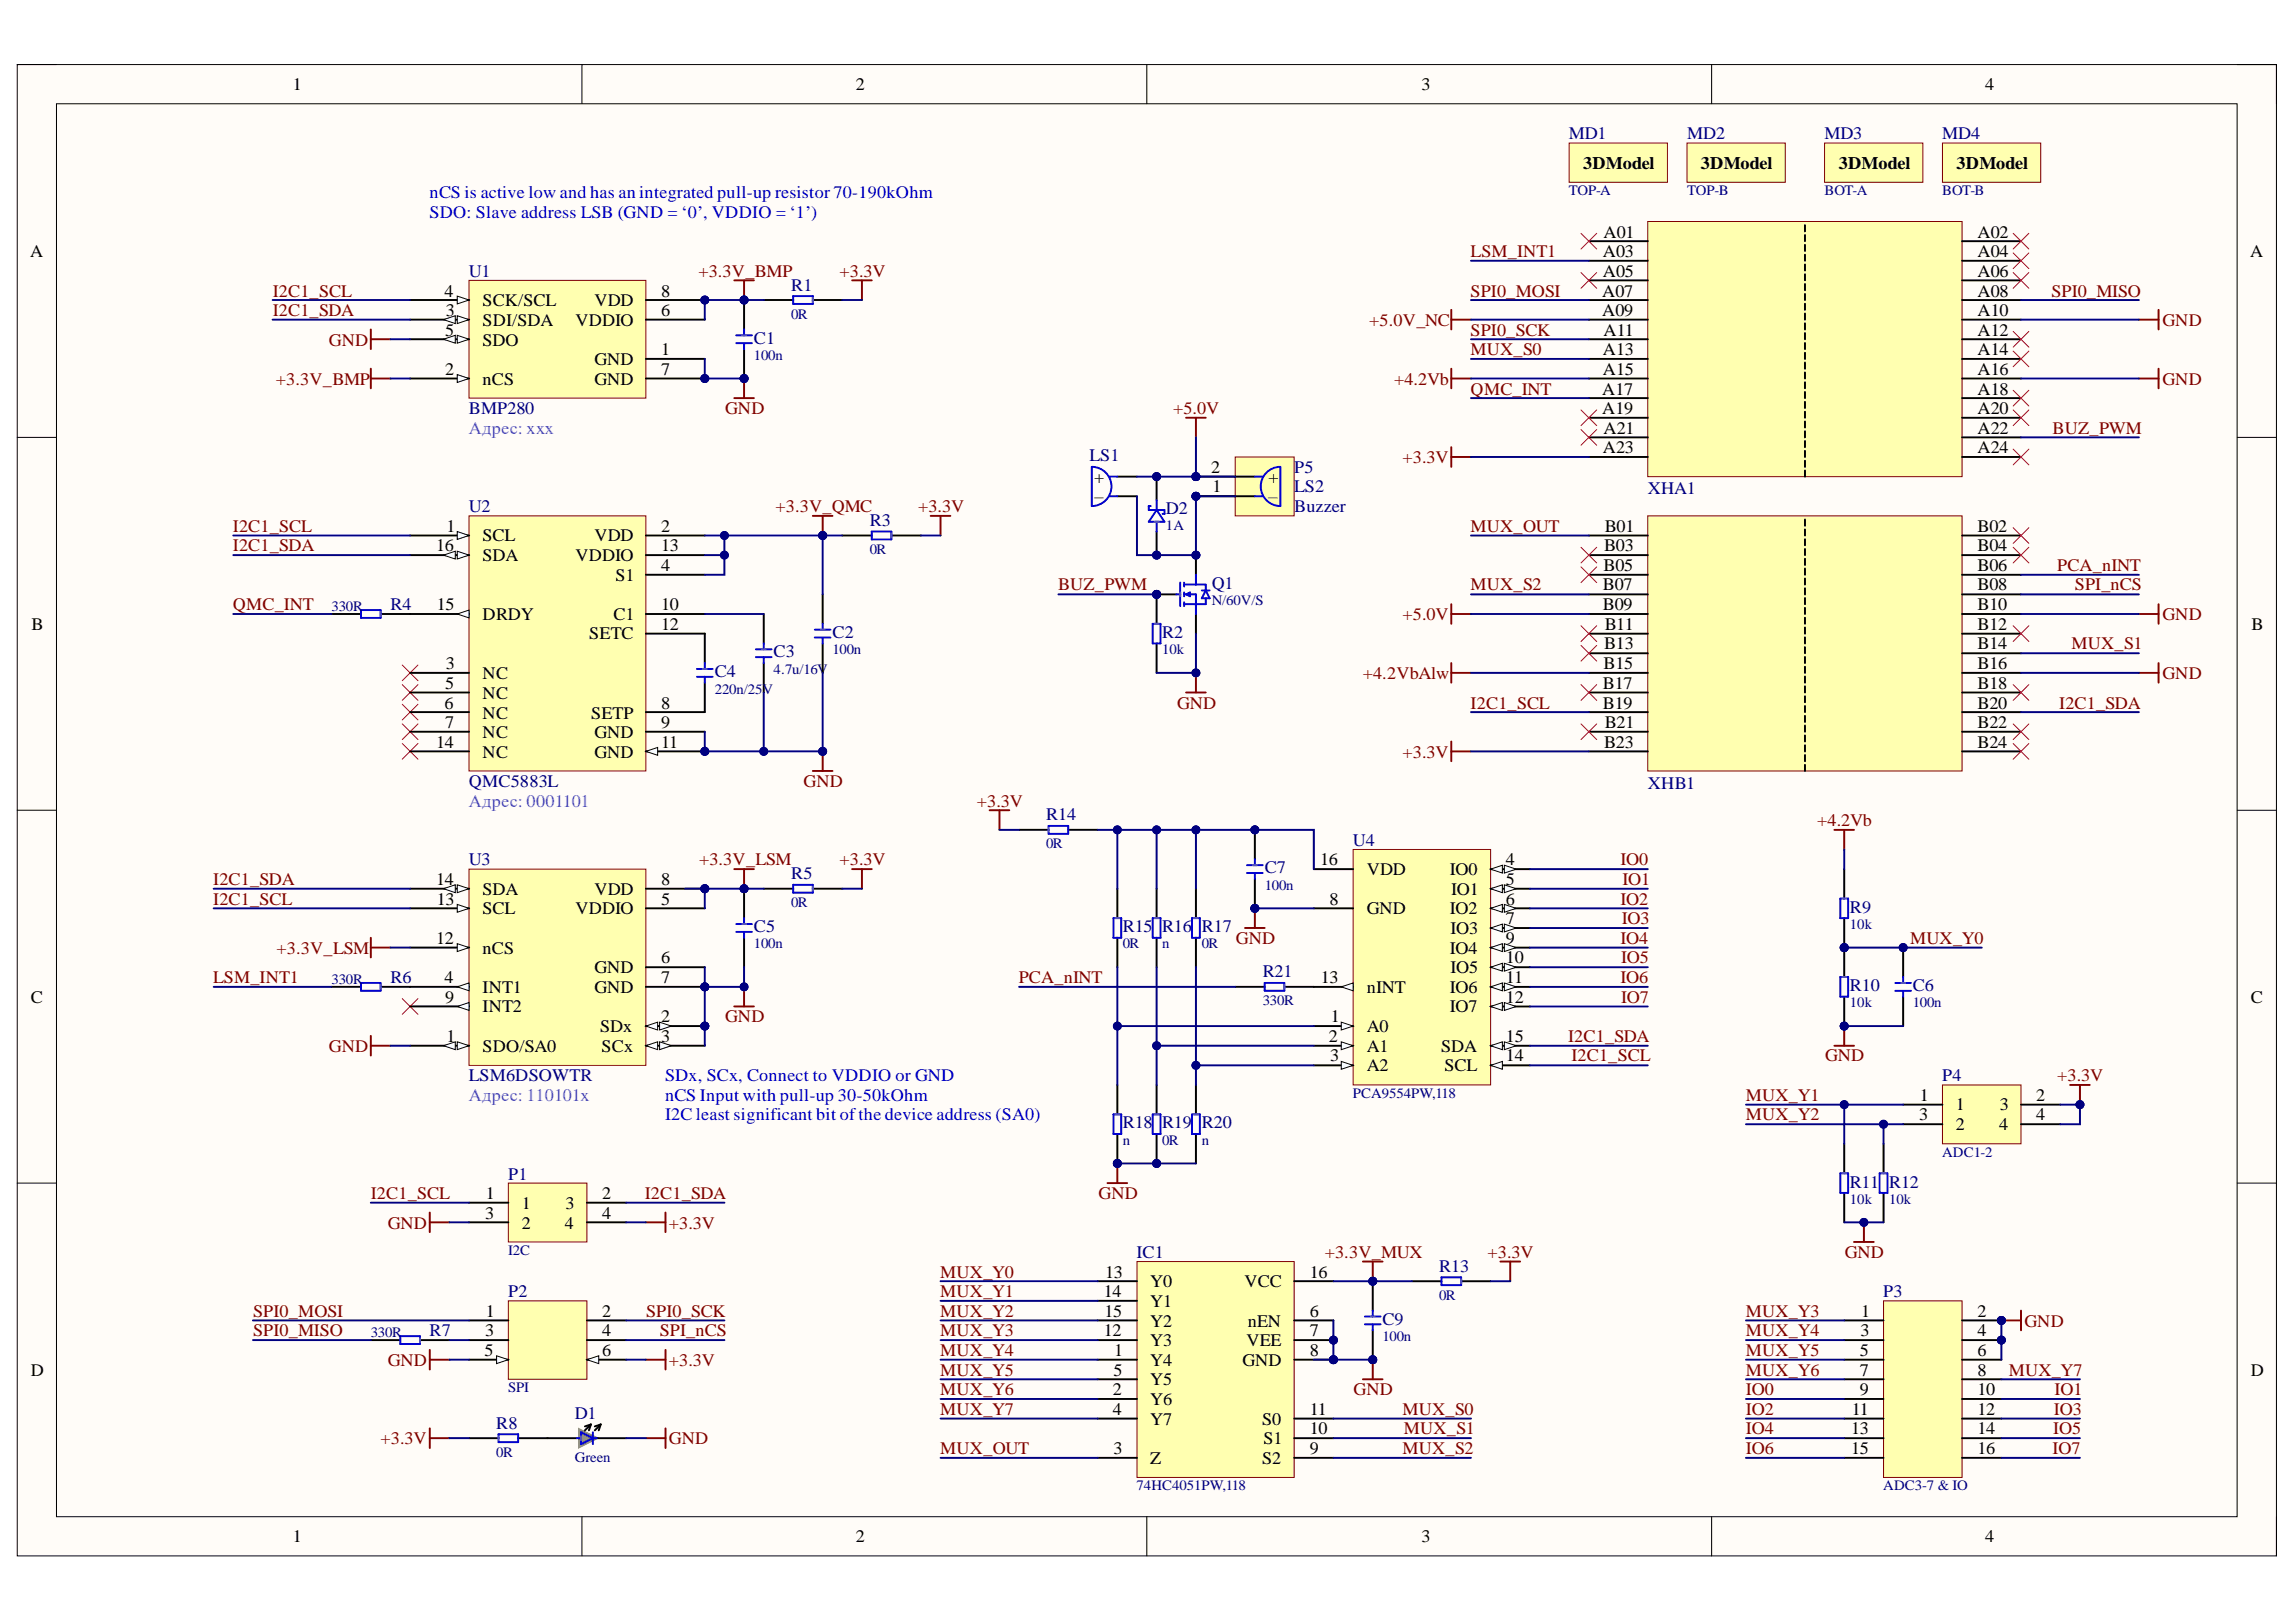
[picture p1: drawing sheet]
<svg xmlns="http://www.w3.org/2000/svg" width="297mm" height="210mm" viewBox="0 0 297 210" stroke-linecap="round" stroke-linejoin="round" font-family="sans-serif">
<defs><g id="words">
<g font-size="2.3">
<text x="37.9" y="11.7">1</text>
<text x="110.7" y="11.7">2</text>
<text x="183.9" y="11.7">3</text>
<text x="256.8" y="11.7">4</text>
<text x="204.8" y="21.8">3DModel</text>
<text x="220" y="21.8">3DModel</text>
<text x="237.9" y="21.8">3DModel</text>
<text x="253.1" y="21.8">3DModel</text>
<text x="3.9" y="33.3">A</text>
<text x="207.4" y="33.3">A03</text>
<text x="207.4" y="35.8">A05</text>
<text x="207.4" y="30.8">A01</text>
<text x="255.8" y="33.3">A04</text>
<text x="255.8" y="35.8">A06</text>
<text x="255.8" y="30.8">A02</text>
<text x="291.1" y="33.3">A</text>
<text x="57.5" y="38.4">4</text>
<text x="57.7" y="40.9">3</text>
<text x="62.4" y="39.6">SCK/SCL</text>
<text x="76.9" y="39.6">VDD</text>
<text x="85.5" y="40.9">6</text>
<text x="85.5" y="38.4">8</text>
<text x="207.3" y="38.4">A07</text>
<text x="207.3" y="40.9">A09</text>
<text x="255.8" y="38.4">A08</text>
<text x="255.8" y="40.9">A10</text>
<text x="57.6" y="43.4">5</text>
<text x="62.4" y="42.2">SDI/SDA</text>
<text x="62.4" y="44.7">SDO</text>
<text x="74.4" y="42.2">VDDIO</text>
<text x="76.9" y="47.3">GND</text>
<text x="85.5" y="46">1</text>
<text x="207.4" y="46">A13</text>
<text x="207.4" y="43.4">A11</text>
<text x="255.8" y="43.4">A12</text>
<text x="255.8" y="46">A14</text>
<text x="57.6" y="48.5">2</text>
<text x="62.4" y="49.8">nCS</text>
<text x="76.9" y="49.8">GND</text>
<text x="85.5" y="48.5">7</text>
<text x="207.3" y="51.1">A17</text>
<text x="207.3" y="53.6">A19</text>
<text x="207.4" y="48.5">A15</text>
<text x="255.8" y="48.5">A16</text>
<text x="255.8" y="51.1">A18</text>
<text x="255.8" y="53.6">A20</text>
<text x="207.4" y="58.7">A23</text>
<text x="207.4" y="56.1">A21</text>
<text x="255.8" y="56.1">A22</text>
<text x="255.8" y="58.7">A24</text>
<text x="141.5" y="62.5">+</text>
<text x="141.6" y="65">–</text>
<text x="156.7" y="61.2">2</text>
<text x="156.8" y="63.7">1</text>
<text x="164.1" y="65">–</text>
<text x="164.1" y="62.5">+</text>
<text x="56.4" y="71.3">16</text>
<text x="57.8" y="68.8">1</text>
<text x="62.4" y="70.1">SCL</text>
<text x="76.9" y="70.1">VDD</text>
<text x="85.5" y="68.8">2</text>
<text x="85.5" y="71.3">13</text>
<text x="207.5" y="71.3">B03</text>
<text x="207.6" y="68.8">B01</text>
<text x="255.8" y="68.8">B02</text>
<text x="255.8" y="71.3">B04</text>
<text x="62.4" y="72.6">SDA</text>
<text x="74.4" y="72.6">VDDIO</text>
<text x="79.6" y="75.1">S1</text>
<text x="85.5" y="73.9">4</text>
<text x="207.4" y="76.4">B07</text>
<text x="207.4" y="73.9">B05</text>
<text x="255.8" y="73.9">B06</text>
<text x="255.8" y="76.4">B08</text>
<text x="4.1" y="81.5">B</text>
<text x="56.5" y="78.9">15</text>
<text x="62.4" y="80.2">DRDY</text>
<text x="76.2" y="82.8">SETC</text>
<text x="79.4" y="80.2">C1</text>
<text x="85.5" y="78.9">10</text>
<text x="85.5" y="81.5">12</text>
<text x="207.4" y="78.9">B09</text>
<text x="207.6" y="81.5">B11</text>
<text x="255.8" y="78.9">B10</text>
<text x="255.8" y="81.5">B12</text>
<text x="291.3" y="81.5">B</text>
<text x="57.6" y="89.2">5</text>
<text x="57.7" y="86.6">3</text>
<text x="62.4" y="87.8">NC</text>
<text x="207.4" y="89.2">B17</text>
<text x="207.4" y="86.6">B15</text>
<text x="207.5" y="84">B13</text>
<text x="255.8" y="84">B14</text>
<text x="255.8" y="86.6">B16</text>
<text x="255.8" y="89.2">B18</text>
<text x="57.5" y="91.7">6</text>
<text x="57.6" y="94.2">7</text>
<text x="62.4" y="90.4">NC</text>
<text x="62.4" y="93">NC</text>
<text x="62.4" y="95.5">NC</text>
<text x="76.5" y="93">SETP</text>
<text x="76.9" y="95.5">GND</text>
<text x="85.5" y="91.7">8</text>
<text x="85.5" y="94.2">9</text>
<text x="207.4" y="91.7">B19</text>
<text x="207.6" y="94.2">B21</text>
<text x="255.8" y="91.7">B20</text>
<text x="255.8" y="94.2">B22</text>
<text x="56.4" y="96.8">14</text>
<text x="62.4" y="98.1">NC</text>
<text x="76.9" y="98.1">GND</text>
<text x="85.5" y="96.8">11</text>
<text x="207.5" y="96.8">B23</text>
<text x="255.8" y="96.8">B24</text>
<text x="170.8" y="112">16</text>
<text x="176.8" y="113.3">VDD</text>
<text x="187.6" y="113.3">IO0</text>
<text x="194.8" y="112">4</text>
<text x="56.4" y="114.5">14</text>
<text x="56.5" y="117.1">13</text>
<text x="62.4" y="118.3">SCL</text>
<text x="62.4" y="115.8">SDA</text>
<text x="74.4" y="118.3">VDDIO</text>
<text x="76.9" y="115.8">VDD</text>
<text x="85.5" y="117.1">5</text>
<text x="85.5" y="114.5">8</text>
<text x="172" y="117.1">8</text>
<text x="176.8" y="118.3">GND</text>
<text x="187.6" y="118.3">IO2</text>
<text x="187.7" y="115.8">IO1</text>
<text x="194.8" y="114.5">5</text>
<text x="194.8" y="117.1">6</text>
<text x="194.8" y="119.6">7</text>
<text x="56.4" y="122.1">12</text>
<text x="62.4" y="123.4">nCS</text>
<text x="76.9" y="125.9">GND</text>
<text x="85.5" y="124.7">6</text>
<text x="187.6" y="123.4">IO4</text>
<text x="187.6" y="120.9">IO3</text>
<text x="187.6" y="125.9">IO5</text>
<text x="194.8" y="124.7">10</text>
<text x="194.8" y="122.1">9</text>
<text x="4" y="129.8">C</text>
<text x="57.5" y="127.2">4</text>
<text x="57.6" y="129.8">9</text>
<text x="62.4" y="128.5">INT1</text>
<text x="62.4" y="131">INT2</text>
<text x="76.9" y="128.5">GND</text>
<text x="85.5" y="127.2">7</text>
<text x="170.9" y="127.2">13</text>
<text x="176.8" y="128.5">nINT</text>
<text x="187.6" y="131">IO7</text>
<text x="187.6" y="128.5">IO6</text>
<text x="194.8" y="129.8">12</text>
<text x="194.8" y="127.2">11</text>
<text x="291.2" y="129.8">C</text>
<text x="57.8" y="134.8">1</text>
<text x="62.4" y="136.1">SDO/SA0</text>
<text x="77.7" y="133.6">SDx</text>
<text x="77.8" y="136.1">SCx</text>
<text x="85.5" y="132.3">2</text>
<text x="85.5" y="134.8">3</text>
<text x="171.9" y="134.8">2</text>
<text x="172.1" y="137.4">3</text>
<text x="172.2" y="132.3">1</text>
<text x="176.8" y="133.6">A0</text>
<text x="176.8" y="136.1">A1</text>
<text x="186.5" y="136.1">SDA</text>
<text x="194.8" y="134.8">15</text>
<text x="194.8" y="137.4">14</text>
<text x="176.8" y="138.6">A2</text>
<text x="186.9" y="138.6">SCL</text>
<text x="248.4" y="142.4">1</text>
<text x="253" y="143.7">1</text>
<text x="258.7" y="143.7">3</text>
<text x="263.4" y="142.4">2</text>
<text x="248.3" y="145">3</text>
<text x="253" y="146.2">2</text>
<text x="258.6" y="146.2">4</text>
<text x="263.4" y="145">4</text>
<text x="62.9" y="155.2">1</text>
<text x="77.9" y="155.2">2</text>
<text x="62.8" y="157.7">3</text>
<text x="67.5" y="156.5">1</text>
<text x="67.5" y="159">2</text>
<text x="73.1" y="159">4</text>
<text x="73.2" y="156.5">3</text>
<text x="77.9" y="157.7">4</text>
<text x="142.8" y="167.9">14</text>
<text x="143" y="165.3">13</text>
<text x="148.8" y="166.6">Y0</text>
<text x="161" y="166.6">VCC</text>
<text x="169.5" y="165.3">16</text>
<text x="62.8" y="172.9">3</text>
<text x="62.9" y="170.4">1</text>
<text x="77.9" y="170.4">2</text>
<text x="77.9" y="172.9">4</text>
<text x="142.8" y="172.9">12</text>
<text x="142.9" y="170.4">15</text>
<text x="148.8" y="171.7">Y2</text>
<text x="148.8" y="169.1">Y1</text>
<text x="161.4" y="171.7">nEN</text>
<text x="169.5" y="170.4">6</text>
<text x="169.5" y="172.9">7</text>
<text x="240.7" y="172.9">3</text>
<text x="240.8" y="170.4">1</text>
<text x="255.8" y="170.4">2</text>
<text x="255.8" y="172.9">4</text>
<text x="4" y="178">D</text>
<text x="62.7" y="175.5">5</text>
<text x="77.9" y="175.5">6</text>
<text x="144.1" y="178">5</text>
<text x="144.2" y="175.5">1</text>
<text x="148.8" y="176.8">Y4</text>
<text x="148.8" y="179.3">Y5</text>
<text x="148.8" y="174.2">Y3</text>
<text x="160.7" y="176.8">GND</text>
<text x="161.2" y="174.2">VEE</text>
<text x="169.5" y="175.5">8</text>
<text x="240.6" y="175.5">5</text>
<text x="240.6" y="178">7</text>
<text x="255.8" y="175.5">6</text>
<text x="255.8" y="178">8</text>
<text x="291.2" y="178">D</text>
<text x="144" y="180.6">2</text>
<text x="144" y="183.1">4</text>
<text x="148.8" y="181.8">Y6</text>
<text x="148.8" y="184.4">Y7</text>
<text x="163.3" y="184.4">S0</text>
<text x="169.5" y="183.1">11</text>
<text x="169.5" y="185.6">10</text>
<text x="239.5" y="185.6">13</text>
<text x="239.6" y="183.1">11</text>
<text x="240.6" y="180.6">9</text>
<text x="255.8" y="180.6">10</text>
<text x="255.8" y="183.1">12</text>
<text x="255.8" y="185.6">14</text>
<text x="144.1" y="188.2">3</text>
<text x="148.8" y="189.4">Z</text>
<text x="163.3" y="189.4">S2</text>
<text x="163.4" y="186.9">S1</text>
<text x="169.5" y="188.2">9</text>
<text x="239.5" y="188.2">15</text>
<text x="255.8" y="188.2">16</text>
<text x="37.9" y="199.6">1</text>
<text x="110.7" y="199.6">2</text>
<text x="183.9" y="199.6">3</text>
<text x="256.8" y="199.6">4</text>
</g>
<g font-size="2.3" fill="#000080">
<text x="203" y="18">MD1</text>
<text x="218.3" y="18">MD2</text>
<text x="236" y="18">MD3</text>
<text x="251.3" y="18">MD4</text>
<text x="60.7" y="35.8">U1</text>
<text x="102.4" y="37.6">R1</text>
<text x="97.5" y="44.5">C1</text>
<text x="60.7" y="53.6">BMP280</text>
<text x="140.9" y="59.7">LS1</text>
<text x="167.4" y="61.2">P5</text>
<text x="167.4" y="63.7">LS2</text>
<text x="213.2" y="64">XHA1</text>
<text x="60.7" y="66.3">U2</text>
<text x="112.5" y="68">R3</text>
<text x="150.8" y="66.5">D2</text>
<text x="167.4" y="66.3">Buzzer</text>
<text x="156.8" y="76.2">Q1</text>
<text x="50.5" y="78.9">R4</text>
<text x="107.7" y="82.5">C2</text>
<text x="150.3" y="82.5">R2</text>
<text x="92.5" y="87.6">C4</text>
<text x="100.1" y="85">C3</text>
<text x="60.7" y="101.9">QMC5883L</text>
<text x="135.4" y="106.2">R14</text>
<text x="213.2" y="102.1">XHB1</text>
<text x="60.7" y="112">U3</text>
<text x="102.4" y="113.8">R5</text>
<text x="163.6" y="113">C7</text>
<text x="175" y="109.5">U4</text>
<text x="239.3" y="118.1">R9</text>
<text x="97.5" y="120.6">C5</text>
<text x="145.3" y="120.6">R15</text>
<text x="150.3" y="120.6">R16</text>
<text x="155.5" y="120.6">R17</text>
<text x="50.5" y="127.2">R6</text>
<text x="163.4" y="126.5">R21</text>
<text x="239.3" y="128.2">R10</text>
<text x="247.5" y="128.2">C6</text>
<text x="60.7" y="139.9">LSM6DSOWTR</text>
<text x="251.3" y="139.9">P4</text>
<text x="145.3" y="146">R18</text>
<text x="150.3" y="146">R19</text>
<text x="155.5" y="146">R20</text>
<text x="65.7" y="152.7">P1</text>
<text x="239.3" y="153.7">R11</text>
<text x="244.4" y="153.7">R12</text>
<text x="65.7" y="167.9">P2</text>
<text x="147" y="162.8">IC1</text>
<text x="186.2" y="164.6">R13</text>
<text x="243.6" y="167.9">P3</text>
<text x="55.6" y="172.9">R7</text>
<text x="178.8" y="171.4">C9</text>
<text x="64.2" y="184.9">R8</text>
<text x="74.4" y="183.6">D1</text>
</g>
<g font-size="2.3" fill="#00f">
<text x="55.6" y="25.6">nCS is active low and has an integrated pull-up resistor 70-190kOhm</text>
<text x="55.6" y="28.1">SDO: Slave address LSB (GND = ‘0’, VDDIO = ‘1’)</text>
<text x="86" y="139.9">SDx, SCx, Connect to VDDIO or GND</text>
<text x="86" y="142.4">nCS Input with pull-up 30-50kOhm</text>
<text x="86" y="145">I2C least significant bit ofthe device address (SA0)</text>
</g>
<g font-size="2.3" fill="#800000">
<text x="90.4" y="35.8">+3.3V_BMP</text>
<text x="108.6" y="35.8">+3.3V</text>
<text x="190.3" y="33.3">LSM_INT1</text>
<text x="35.3" y="40.9">I2C1_SDA</text>
<text x="35.3" y="38.4">I2C1_SCL</text>
<text x="190.3" y="38.4">SPI0_MOSI</text>
<text x="265.4" y="38.4">SPI0_MISO</text>
<text x="42.6" y="44.7">GND</text>
<text x="177.1" y="42.2">+5.0V_NC</text>
<text x="190.3" y="43.4">SPI0_SCK</text>
<text x="190.3" y="46">MUX_S0</text>
<text x="279.8" y="42.2">GND</text>
<text x="35.7" y="49.8">+3.3V_BMP</text>
<text x="93.8" y="53.6">GND</text>
<text x="151.8" y="53.6">+5.0V</text>
<text x="180.4" y="49.8">+4.2Vb</text>
<text x="190.3" y="51.1">QMC_INT</text>
<text x="279.8" y="49.8">GND</text>
<text x="181.5" y="59.9">+3.3V</text>
<text x="265.6" y="56.1">BUZ_PWM</text>
<text x="30.1" y="71.3">I2C1_SDA</text>
<text x="30.1" y="68.8">I2C1_SCL</text>
<text x="100.3" y="66.3">+3.3V_QMC</text>
<text x="118.8" y="66.3">+3.3V</text>
<text x="190.3" y="68.8">MUX_OUT</text>
<text x="136.9" y="76.4">BUZ_PWM</text>
<text x="190.3" y="76.4">MUX_S2</text>
<text x="266.1" y="73.9">PCA_nINT</text>
<text x="268.4" y="76.4">SPI_nCS</text>
<text x="30.1" y="78.9">QMC_INT</text>
<text x="181.5" y="80.2">+5.0V</text>
<text x="279.8" y="80.2">GND</text>
<text x="176.3" y="87.8">+4.2VbAlw</text>
<text x="268" y="84">MUX_S1</text>
<text x="279.8" y="87.8">GND</text>
<text x="152.3" y="91.7">GND</text>
<text x="190.3" y="91.7">I2C1_SCL</text>
<text x="266.4" y="91.7">I2C1_SDA</text>
<text x="104" y="101.9">GND</text>
<text x="181.5" y="98.1">+3.3V</text>
<text x="126.4" y="104.4">+3.3V</text>
<text x="235.1" y="106.9">+4.2Vb</text>
<text x="90.4" y="112">+3.3V_LSM</text>
<text x="108.6" y="112">+3.3V</text>
<text x="209.6" y="112">IO0</text>
<text x="27.6" y="114.5">I2C1_SDA</text>
<text x="27.6" y="117.1">I2C1_SCL</text>
<text x="209.6" y="117.1">IO2</text>
<text x="209.8" y="119.6">IO3</text>
<text x="209.9" y="114.5">IO1</text>
<text x="35.8" y="123.4">+3.3V_LSM</text>
<text x="159.9" y="122.1">GND</text>
<text x="209.6" y="122.1">IO4</text>
<text x="209.7" y="124.7">IO5</text>
<text x="247.1" y="122.1">MUX_Y0</text>
<text x="27.6" y="127.2">LSM_INT1</text>
<text x="131.8" y="127.2">PCA_nINT</text>
<text x="209.6" y="127.2">IO6</text>
<text x="209.7" y="129.8">IO7</text>
<text x="42.6" y="136.1">GND</text>
<text x="93.8" y="132.3">GND</text>
<text x="202.9" y="134.8">I2C1_SDA</text>
<text x="203.3" y="137.4">I2C1_SCL</text>
<text x="236.1" y="137.4">GND</text>
<text x="225.9" y="142.4">MUX_Y1</text>
<text x="266.1" y="139.9">+3.3V</text>
<text x="225.9" y="145">MUX_Y2</text>
<text x="48" y="155.2">I2C1_SCL</text>
<text x="83.4" y="155.2">I2C1_SDA</text>
<text x="142.1" y="155.2">GND</text>
<text x="50.2" y="159">GND</text>
<text x="86.5" y="159">+3.3V</text>
<text x="121.7" y="165.3">MUX_Y0</text>
<text x="121.7" y="167.9">MUX_Y1</text>
<text x="171.4" y="162.8">+3.3V_MUX</text>
<text x="192.5" y="162.8">+3.3V</text>
<text x="238.7" y="162.8">GND</text>
<text x="32.7" y="172.9">SPI0_MISO</text>
<text x="32.7" y="170.4">SPI0_MOSI</text>
<text x="83.6" y="170.4">SPI0_SCK</text>
<text x="85.4" y="172.9">SPI_nCS</text>
<text x="121.7" y="170.4">MUX_Y2</text>
<text x="121.7" y="172.9">MUX_Y3</text>
<text x="225.9" y="170.4">MUX_Y3</text>
<text x="225.9" y="172.9">MUX_Y4</text>
<text x="261.9" y="171.7">GND</text>
<text x="50.2" y="176.8">GND</text>
<text x="86.5" y="176.8">+3.3V</text>
<text x="121.7" y="175.5">MUX_Y4</text>
<text x="121.7" y="178">MUX_Y5</text>
<text x="225.9" y="175.5">MUX_Y5</text>
<text x="225.9" y="178">MUX_Y6</text>
<text x="259.9" y="178">MUX_Y7</text>
<text x="121.7" y="180.6">MUX_Y6</text>
<text x="121.7" y="183.1">MUX_Y7</text>
<text x="175.1" y="180.6">GND</text>
<text x="181.5" y="183.1">MUX_S0</text>
<text x="181.6" y="185.6">MUX_S1</text>
<text x="225.9" y="180.6">IO0</text>
<text x="225.9" y="183.1">IO2</text>
<text x="225.9" y="185.6">IO4</text>
<text x="265.6" y="185.6">IO5</text>
<text x="265.7" y="183.1">IO3</text>
<text x="265.8" y="180.6">IO1</text>
<text x="49.2" y="186.9">+3.3V</text>
<text x="86.5" y="186.9">GND</text>
<text x="121.7" y="188.2">MUX_OUT</text>
<text x="181.5" y="188.2">MUX_S2</text>
<text x="225.9" y="188.2">IO6</text>
<text x="265.6" y="188.2">IO7</text>
</g>
<g font-size="2.3" fill="#90f">
<text x="60.7" y="56.1">Адрес: xxx</text>
<text x="60.7" y="104.4">Адрес: 0001101</text>
<text x="60.7" y="142.4">Адрес: 110101x</text>
</g>
<g font-size="1.9" fill="#000080">
<text x="203" y="25.3">TOP-A</text>
<text x="218.3" y="25.3">TOP-B</text>
<text x="236" y="25.3">BOT-A</text>
<text x="251.3" y="25.3">BOT-B</text>
<text x="102.4" y="41.2">0R</text>
<text x="97.5" y="46.6">100n</text>
<text x="112.5" y="71.7">0R</text>
<text x="150.8" y="68.6">1A</text>
<text x="42.9" y="79.1">330R</text>
<text x="156.8" y="78.3">N/60V/S</text>
<text x="92.5" y="89.8">220n/25V</text>
<text x="100.1" y="87.2">4.7u/16V</text>
<text x="107.7" y="84.7">100n</text>
<text x="150.3" y="84.7">10k</text>
<text x="135.4" y="109.8">0R</text>
<text x="102.4" y="117.4">0R</text>
<text x="163.6" y="115.1">100n</text>
<text x="97.5" y="122.7">100n</text>
<text x="145.3" y="122.7">0R</text>
<text x="150.3" y="122.7">n</text>
<text x="155.5" y="122.7">0R</text>
<text x="239.3" y="120.2">10k</text>
<text x="42.9" y="127.3">330R</text>
<text x="163.4" y="130.1">330R</text>
<text x="239.3" y="130.3">10k</text>
<text x="247.5" y="130.3">100n</text>
<text x="175" y="142.1">PCA9554PW,118</text>
<text x="145.3" y="148.2">n</text>
<text x="150.3" y="148.2">0R</text>
<text x="155.5" y="148.2">n</text>
<text x="251.3" y="149.7">ADC1-2</text>
<text x="239.3" y="155.8">10k</text>
<text x="244.4" y="155.8">10k</text>
<text x="65.7" y="162.4">I2C</text>
<text x="48" y="173">330R</text>
<text x="178.8" y="173.5">100n</text>
<text x="186.2" y="168.2">0R</text>
<text x="65.7" y="180.1">SPI</text>
<text x="64.2" y="188.5">0R</text>
<text x="74.4" y="189.3">Green</text>
<text x="147" y="192.8">74HC4051PW,118</text>
<text x="243.6" y="192.8">ADC3-7 &amp; IO</text>
</g>
</g></defs>
<path d="M2.2 8.4h292.3v192.9h-292.3z" fill-rule="evenodd" fill="#fffcf8"/>
<path d="M2.2 8.4h292.3v192.9h-292.3z" fill="none" stroke="#000" stroke-width=".13"/>
<path d="M7.3 13.4h282.1v182.9h-282.1z" fill-rule="evenodd" fill="#fffcf8"/>
<g fill="none" stroke="#000" stroke-width=".13">
<path d="M2.2 8.4h5.1M7.3 13.4h282.1v182.9h-282.1zM75.3 8.4v5M148.4 8.4v5M221.4 8.4v5M289.4 8.4h5.1v5M2.2 56.6h5.1M289.4 56.6h5.1M2.2 104.9h5.1M289.4 104.9h5.1M2.2 153.1h5.1M289.4 153.1h5.1"/>
<path d="M75.3 196.3v5M148.4 196.3v5M221.4 196.3v5M294.5 196.3v5"/>
</g>
<path d="M153.4 89.6h2.6M154.7 87.1v2.5" fill="none" stroke="#800000" stroke-width=".25"/>
<circle cx="154.7" cy="87.1" r=".51" fill="#000080"/>
<circle cx="154.7" cy="87.1" r=".51" fill="none" stroke="#000080" stroke-width=".13"/>
<circle cx="149.6" cy="76.9" r=".51" fill="#000080"/>
<circle cx="149.6" cy="76.9" r=".51" fill="none" stroke="#000080" stroke-width=".13"/>
<path d="M149.6 76.9v3.8" fill="none" stroke="#000" stroke-width=".25"/>
<circle cx="149.6" cy="76.9" r=".51" fill="#000080"/>
<circle cx="149.6" cy="76.9" r=".51" fill="none" stroke="#000080" stroke-width=".13"/>
<path d="M149.6 83.3v3.8" fill="none" stroke="#000" stroke-width=".25"/>
<path d="M149.1 80.7h1v2.6h-1z" fill="none" stroke="#00f" stroke-width=".25"/>
<path d="M149.4 80.7h.5" fill="none" stroke="#4a86e8" stroke-width=".25"/>
<circle cx="149.6" cy="76.9" r=".51" fill="#000080"/>
<circle cx="149.6" cy="76.9" r=".51" fill="none" stroke="#000080" stroke-width=".13"/>
<circle cx="154.7" cy="71.8" r=".51" fill="#000080"/>
<circle cx="154.7" cy="71.8" r=".51" fill="none" stroke="#000080" stroke-width=".13"/>
<path d="M149.6 76.9h2.6M154.7 79.5v2.5" fill="none" stroke="#000" stroke-width=".25"/>
<circle cx="149.6" cy="76.9" r=".51" fill="#000080"/>
<circle cx="149.6" cy="76.9" r=".51" fill="none" stroke="#000080" stroke-width=".13"/>
<path d="M154.7 71.8v2.6" fill="none" stroke="#000" stroke-width=".25"/>
<circle cx="154.7" cy="71.8" r=".51" fill="#000080"/>
<circle cx="154.7" cy="71.8" r=".51" fill="none" stroke="#000080" stroke-width=".13"/>
<g fill="none" stroke="#00f" stroke-width=".25">
<path d="M141.2 60.4v5.1a2.54 2.54 0 0 0 2.6-2.5 2.54 2.54 0 0 0-2.5-2.6M143.5 61.7h1.1M143.5 64.2h1.1M152.2 76.9h.5M152.7 75.4v3M153.2 75.4v.5M153.2 76.7v.5M153.2 77.9v.5M153.2 76.9h1.5v2.6M153.2 75.6h2.8v.8M153.4 76.9l.6-.2v.5zM154.7 74.4v1.2"/>
<path d="M155.5 76.4h1M156 77.4v.8h-2.8M156 76.4l.5 1h-1z"/>
</g>
<path d="M152.7 76.7v.5" fill="none" stroke="#4a86e8" stroke-width=".25"/>
<path d="M144.6 64.2h2.5M144.6 61.7h2.5" fill="none" stroke="#000" stroke-width=".25"/>
<path d="M95 51.5h2.5M96.3 49v2.5M153.4 54.1h2.6M154.7 54.1v2.5" fill="none" stroke="#800000" stroke-width=".25"/>
<circle cx="96.3" cy="49" r=".51" fill="#000080"/>
<circle cx="96.3" cy="49" r=".51" fill="none" stroke="#000080" stroke-width=".13"/>
<path d="M95 36.3h2.5M96.3 36.3v2.5" fill="none" stroke="#800000" stroke-width=".25"/>
<circle cx="96.3" cy="38.8" r=".51" fill="#000080"/>
<circle cx="96.3" cy="38.8" r=".51" fill="none" stroke="#000080" stroke-width=".13"/>
<path d="M98.8 38.8h3.8M105.2 38.8h3.8" fill="none" stroke="#000" stroke-width=".25"/>
<path d="M102.6 38.3h2.6v1h-2.6z" fill="none" stroke="#00f" stroke-width=".25"/>
<path d="M105.2 38.6v.5" fill="none" stroke="#4a86e8" stroke-width=".25"/>
<path d="M110.2 36.3h2.6M111.5 36.3v2.5" fill="none" stroke="#800000" stroke-width=".25"/>
<circle cx="91.2" cy="49" r=".51" fill="#000080"/>
<circle cx="91.2" cy="49" r=".51" fill="none" stroke="#000080" stroke-width=".13"/>
<circle cx="91.2" cy="38.8" r=".51" fill="#000080"/>
<circle cx="91.2" cy="38.8" r=".51" fill="none" stroke="#000080" stroke-width=".13"/>
<path d="M60.7 36.3h22.9v15.2h-22.9z" fill-rule="evenodd" fill="#ffffb0"/>
<path d="M60.7 36.3h22.9v15.2h-22.9z" fill="none" stroke="#800000" stroke-width=".13"/>
<path d="M53.1 49h7.6M83.6 46.4h7.6" fill="none" stroke="#000" stroke-width=".25"/>
<path d="M59.2 48.5l1.5 .5-1.5 .5z" fill="#f8fcff"/>
<path d="M59.2 48.5l1.5 .5-1.5 .5z" fill="none" stroke="#000" stroke-width=".13"/>
<path d="M53.1 41.4h7.6" fill="none" stroke="#000" stroke-width=".25"/>
<path d="M59.2 40.9l1.5 .5-1.5 .5z" fill="#f8fcff"/>
<path d="M59.2 40.9l1.5 .5-1.5 .5z" fill="none" stroke="#000" stroke-width=".13"/>
<path d="M57.4 41.4l1.5-.5v1z" fill="#f8fcff"/>
<path d="M57.4 41.4l1.5-.5v1z" fill="none" stroke="#000" stroke-width=".13"/>
<path d="M53.1 38.8h7.6" fill="none" stroke="#000" stroke-width=".25"/>
<path d="M59.2 38.3l1.5 .5-1.5 .5z" fill="#f8fcff"/>
<path d="M59.2 38.3l1.5 .5-1.5 .5z" fill="none" stroke="#000" stroke-width=".13"/>
<path d="M53.1 43.9h7.6" fill="none" stroke="#000" stroke-width=".25"/>
<path d="M59.2 43.4l1.5 .5-1.5 .5z" fill="#f8fcff"/>
<path d="M59.2 43.4l1.5 .5-1.5 .5z" fill="none" stroke="#000" stroke-width=".13"/>
<path d="M57.4 43.9l1.5-.5v1z" fill="#f8fcff"/>
<path d="M57.4 43.9l1.5-.5v1z" fill="none" stroke="#000" stroke-width=".13"/>
<path d="M83.6 41.4h7.6M83.6 49h7.6" fill="none" stroke="#000" stroke-width=".25"/>
<circle cx="91.2" cy="49" r=".51" fill="#000080"/>
<circle cx="91.2" cy="49" r=".51" fill="none" stroke="#000080" stroke-width=".13"/>
<path d="M83.6 38.8h7.6" fill="none" stroke="#000" stroke-width=".25"/>
<circle cx="91.2" cy="38.8" r=".51" fill="#000080"/>
<circle cx="91.2" cy="38.8" r=".51" fill="none" stroke="#000080" stroke-width=".13"/>
<path d="M42.9 79.5h3.8M49.2 79.5h3.9M109 69.3h3.8M115.3 69.3h3.8" fill="none" stroke="#000" stroke-width=".25"/>
<path d="M46.7 78.9h2.5v1.1h-2.5zM112.8 68.8h2.5v1h-2.5z" fill="none" stroke="#00f" stroke-width=".25"/>
<path d="M49.2 79.2v.5M115.3 69v.6" fill="none" stroke="#4a86e8" stroke-width=".25"/>
<path d="M52 86.1l2.1 2M52 88.6l2.1 2M52 91.1l2.1 2.1M52 93.7l2.1 2M52 96.2l2.1 2M54.1 86.1l-2.1 2M54.1 88.6l-2.1 2M54.1 91.1l-2.1 2.1M54.1 93.7l-2.1 2M54.1 96.2l-2.1 2" fill="none" stroke="#f00" stroke-width=".13"/>
<path d="M105.2 99.8h2.5M106.4 97.2v2.6" fill="none" stroke="#800000" stroke-width=".25"/>
<circle cx="106.4" cy="97.2" r=".51" fill="#000080"/>
<circle cx="106.4" cy="97.2" r=".51" fill="none" stroke="#000080" stroke-width=".13"/>
<path d="M120.4 66.8h2.5M121.7 66.8v2.5" fill="none" stroke="#800000" stroke-width=".25"/>
<circle cx="91.2" cy="97.2" r=".51" fill="#000080"/>
<circle cx="91.2" cy="97.2" r=".51" fill="none" stroke="#000080" stroke-width=".13"/>
<path d="M60.7 66.8h22.9v33h-22.9z" fill-rule="evenodd" fill="#ffffb0"/>
<path d="M60.7 66.8h22.9v33h-22.9z" fill="none" stroke="#800000" stroke-width=".13"/>
<path d="M53.1 69.3h7.6" fill="none" stroke="#000" stroke-width=".25"/>
<path d="M59.2 68.8l1.5 .5-1.5 .5z" fill="#f8fcff"/>
<path d="M59.2 68.8l1.5 .5-1.5 .5z" fill="none" stroke="#000" stroke-width=".13"/>
<path d="M83.6 69.3h7.6M83.6 74.4h7.6M83.6 79.5h7.6M53.1 87.1h7.6M53.1 89.6h7.6M53.1 92.2h7.6M53.1 94.7h7.6M83.6 92.2h7.6M83.6 94.7h7.6M83.6 97.2h7.6" fill="none" stroke="#000" stroke-width=".25"/>
<path d="M83.6 97.2l1.5-.5v1z" fill="#f8fcff"/>
<path d="M83.6 97.2l1.5-.5v1z" fill="none" stroke="#000" stroke-width=".13"/>
<circle cx="91.2" cy="97.2" r=".51" fill="#000080"/>
<circle cx="91.2" cy="97.2" r=".51" fill="none" stroke="#000080" stroke-width=".13"/>
<path d="M53.1 79.5h7.6M83.6 71.8h7.6M53.1 97.2h7.6M83.6 82h7.6" fill="none" stroke="#000" stroke-width=".25"/>
<path d="M59.2 79.5l1.5-.6v1.1z" fill="#f8fcff"/>
<path d="M59.2 79.5l1.5-.6v1.1z" fill="none" stroke="#000" stroke-width=".13"/>
<path d="M53.1 71.8h7.6" fill="none" stroke="#000" stroke-width=".25"/>
<path d="M59.2 71.3l1.5 .5-1.5 .5z" fill="#f8fcff"/>
<path d="M59.2 71.3l1.5 .5-1.5 .5z" fill="none" stroke="#000" stroke-width=".13"/>
<path d="M57.4 71.8l1.5-.5v1z" fill="#f8fcff"/>
<path d="M57.4 71.8l1.5-.5v1z" fill="none" stroke="#000" stroke-width=".13"/>
<path d="M48 173.4h3.8M54.3 173.4h3.8M60.7 186.1h3.8M67 186.1h3.9" fill="none" stroke="#000" stroke-width=".25"/>
<path d="M51.8 172.9h2.5v1h-2.5zM64.5 185.6h2.5v1h-2.5z" fill="none" stroke="#00f" stroke-width=".25"/>
<path d="M54.3 173.2v.5M64.5 185.9v.5" fill="none" stroke="#4a86e8" stroke-width=".25"/>
<path d="M83.6 186.1h2.5M86.1 184.8v2.6" fill="none" stroke="#800000" stroke-width=".25"/>
<path d="M75.2 185.4l1.5 .7-1.5 .8z" fill="#6aa84f"/>
<path d="M75.2 185.4l1.5 .7-1.5 .8z" fill="none" stroke="#6aa84f" stroke-width=".75"/>
<path d="M70.9 186.1h3.8M76.4 184.3l-.7 .8M76.4 184.3l-.2 .8M76.4 184.3l-.7 .3M77.2 186.1h3.8M77.7 184.3l-.7 .8M77.7 184.3l-.2 .8M77.7 184.3l-.7 .3" fill="none" stroke="#000" stroke-width=".25"/>
<path d="M74.7 186.1h.5M75.2 185.4l1.5 .7-1.5 .8zM76.7 186.1h.5M76.7 185.4v1.5" fill="none" stroke="#00f" stroke-width=".25"/>
<path d="M75.2 185.9v.5" fill="none" stroke="#4a86e8" stroke-width=".25"/>
<path d="M55.6 184.8v2.6M55.6 186.1h2.5" fill="none" stroke="#800000" stroke-width=".25"/>
<circle cx="96.3" cy="115" r=".51" fill="#000080"/>
<circle cx="96.3" cy="115" r=".51" fill="none" stroke="#000080" stroke-width=".13"/>
<path d="M95.2 119.6h2.1M95.2 120.6h2.1" fill="none" stroke="#00f" stroke-width=".25"/>
<path d="M96.3 115v3.8" fill="none" stroke="#000" stroke-width=".25"/>
<circle cx="96.3" cy="115" r=".51" fill="#000080"/>
<circle cx="96.3" cy="115" r=".51" fill="none" stroke="#000080" stroke-width=".13"/>
<path d="M98.8 115h3.8M105.2 115h3.8M96.3 121.4v3.8" fill="none" stroke="#000" stroke-width=".25"/>
<path d="M96.3 118.8v.8M102.6 114.5h2.6v1h-2.6zM96.3 120.6v.8" fill="none" stroke="#00f" stroke-width=".25"/>
<path d="M96 119.6h.5M105.2 114.8v.5" fill="none" stroke="#4a86e8" stroke-width=".25"/>
<path d="M95 112.5h2.5M96.3 112.5v2.5M110.2 112.5h2.6M111.5 112.5v2.5" fill="none" stroke="#800000" stroke-width=".25"/>
<circle cx="96.3" cy="115" r=".51" fill="#000080"/>
<circle cx="96.3" cy="115" r=".51" fill="none" stroke="#000080" stroke-width=".13"/>
<path d="M95 130.2h2.5M96.3 127.7v2.5" fill="none" stroke="#800000" stroke-width=".25"/>
<circle cx="96.3" cy="127.7" r=".51" fill="#000080"/>
<circle cx="96.3" cy="127.7" r=".51" fill="none" stroke="#000080" stroke-width=".13"/>
<path d="M42.9 127.7h3.8M49.2 127.7h3.9" fill="none" stroke="#000" stroke-width=".25"/>
<path d="M46.7 127.2h2.5v1h-2.5z" fill="none" stroke="#00f" stroke-width=".25"/>
<path d="M49.2 127.5v.5" fill="none" stroke="#4a86e8" stroke-width=".25"/>
<path d="M55.6 156.9v2.5M55.6 158.2h2.5M55.6 174.7v2.5M55.6 176h2.5M83.6 176h2.5M86.1 174.7v2.5" fill="none" stroke="#800000" stroke-width=".25"/>
<path d="M52 129.2l2.1 2.1M54.1 129.2l-2.1 2.1" fill="none" stroke="#f00" stroke-width=".13"/>
<path d="M65.8 153.1h10.1v7.6h-10.1z" fill-rule="evenodd" fill="#ffffb0"/>
<path d="M65.8 153.1h10.1v7.6h-10.1z" fill="none" stroke="#800000" stroke-width=".13"/>
<path d="M60.7 155.6h5.1M60.7 158.2h5.1M75.9 155.6h5.1M75.9 158.2h5.1" fill="none" stroke="#000" stroke-width=".25"/>
<path d="M65.8 168.3h10.1v10.2h-10.1z" fill-rule="evenodd" fill="#ffffb0"/>
<path d="M65.8 168.3h10.1v10.2h-10.1z" fill="none" stroke="#800000" stroke-width=".13"/>
<path d="M60.7 170.9h5.1M60.7 173.4h5.1M60.7 176h5.1M75.9 170.9h5.1M75.9 173.4h5.1" fill="none" stroke="#000" stroke-width=".25"/>
<path d="M64.2 175.5l1.6 .5-1.6 .5z" fill="#f8fcff"/>
<path d="M64.2 175.5l1.6 .5-1.6 .5z" fill="none" stroke="#000" stroke-width=".13"/>
<path d="M75.9 176h5.1" fill="none" stroke="#000" stroke-width=".25"/>
<path d="M75.9 176l1.6-.5v1z" fill="#f8fcff"/>
<path d="M75.9 176l1.6-.5v1z" fill="none" stroke="#000" stroke-width=".13"/>
<path d="M83.6 158.2h2.5M86.1 156.9v2.5" fill="none" stroke="#800000" stroke-width=".25"/>
<circle cx="96.3" cy="38.8" r=".51" fill="#000080"/>
<circle cx="96.3" cy="38.8" r=".51" fill="none" stroke="#000080" stroke-width=".13"/>
<circle cx="96.3" cy="49" r=".51" fill="#000080"/>
<circle cx="96.3" cy="49" r=".51" fill="none" stroke="#000080" stroke-width=".13"/>
<path d="M95.2 43.4h2.1M95.2 44.4h2.1" fill="none" stroke="#00f" stroke-width=".25"/>
<path d="M96.3 38.8v3.8" fill="none" stroke="#000" stroke-width=".25"/>
<circle cx="96.3" cy="38.8" r=".51" fill="#000080"/>
<circle cx="96.3" cy="38.8" r=".51" fill="none" stroke="#000080" stroke-width=".13"/>
<path d="M96.3 45.2v3.8" fill="none" stroke="#000" stroke-width=".25"/>
<circle cx="96.3" cy="49" r=".51" fill="#000080"/>
<circle cx="96.3" cy="49" r=".51" fill="none" stroke="#000080" stroke-width=".13"/>
<path d="M96.3 42.6v.8M96.3 44.4v.8M90.2 86.6h2M90.2 87.6h2M91.2 85.8v.8M91.2 87.6v.7M97.8 84h2M97.8 85h2M98.8 83.3v.7M98.8 85v.8" fill="none" stroke="#00f" stroke-width=".25"/>
<path d="M96 43.4h.5M90.9 86.6h.5M98.6 84h.5" fill="none" stroke="#4a86e8" stroke-width=".25"/>
<path d="M98.8 79.5v3.8M91.2 82v3.8M91.2 88.3v3.9M98.8 85.8v3.8" fill="none" stroke="#000" stroke-width=".25"/>
<circle cx="91.2" cy="132.8" r=".51" fill="#000080"/>
<circle cx="91.2" cy="132.8" r=".51" fill="none" stroke="#000080" stroke-width=".13"/>
<circle cx="91.2" cy="127.7" r=".51" fill="#000080"/>
<circle cx="91.2" cy="127.7" r=".51" fill="none" stroke="#000080" stroke-width=".13"/>
<circle cx="91.2" cy="115" r=".51" fill="#000080"/>
<circle cx="91.2" cy="115" r=".51" fill="none" stroke="#000080" stroke-width=".13"/>
<path d="M60.7 112.5h22.9v25.4h-22.9z" fill-rule="evenodd" fill="#ffffb0"/>
<path d="M60.7 112.5h22.9v25.4h-22.9z" fill="none" stroke="#800000" stroke-width=".13"/>
<path d="M53.1 135.3h7.6" fill="none" stroke="#000" stroke-width=".25"/>
<path d="M59.2 134.8l1.5 .5-1.5 .5z" fill="#f8fcff"/>
<path d="M59.2 134.8l1.5 .5-1.5 .5z" fill="none" stroke="#000" stroke-width=".13"/>
<path d="M57.4 135.3l1.5-.5v1z" fill="#f8fcff"/>
<path d="M57.4 135.3l1.5-.5v1z" fill="none" stroke="#000" stroke-width=".13"/>
<path d="M83.6 132.8h7.6" fill="none" stroke="#000" stroke-width=".25"/>
<path d="M83.6 132.8l1.5-.5v1z" fill="#f8fcff"/>
<path d="M83.6 132.8l1.5-.5v1z" fill="none" stroke="#000" stroke-width=".13"/>
<path d="M85.3 132.3l1.6 .5-1.6 .5z" fill="#f8fcff"/>
<path d="M85.3 132.3l1.6 .5-1.6 .5z" fill="none" stroke="#000" stroke-width=".13"/>
<circle cx="91.2" cy="132.8" r=".51" fill="#000080"/>
<circle cx="91.2" cy="132.8" r=".51" fill="none" stroke="#000080" stroke-width=".13"/>
<path d="M83.6 135.3h7.6" fill="none" stroke="#000" stroke-width=".25"/>
<path d="M83.6 135.3l1.5-.5v1z" fill="#f8fcff"/>
<path d="M83.6 135.3l1.5-.5v1z" fill="none" stroke="#000" stroke-width=".13"/>
<path d="M85.3 134.8l1.6 .5-1.6 .5z" fill="#f8fcff"/>
<path d="M85.3 134.8l1.6 .5-1.6 .5z" fill="none" stroke="#000" stroke-width=".13"/>
<path d="M53.1 127.7h7.6" fill="none" stroke="#000" stroke-width=".25"/>
<path d="M59.2 127.7l1.5-.5v1z" fill="#f8fcff"/>
<path d="M59.2 127.7l1.5-.5v1z" fill="none" stroke="#000" stroke-width=".13"/>
<path d="M83.6 117.5h7.6M83.6 125.2h7.6M83.6 127.7h7.6" fill="none" stroke="#000" stroke-width=".25"/>
<circle cx="91.2" cy="127.7" r=".51" fill="#000080"/>
<circle cx="91.2" cy="127.7" r=".51" fill="none" stroke="#000080" stroke-width=".13"/>
<path d="M83.6 115h7.6" fill="none" stroke="#000" stroke-width=".25"/>
<circle cx="91.2" cy="115" r=".51" fill="#000080"/>
<circle cx="91.2" cy="115" r=".51" fill="none" stroke="#000080" stroke-width=".13"/>
<path d="M53.1 130.2h7.6" fill="none" stroke="#000" stroke-width=".25"/>
<path d="M59.2 130.2l1.5-.5v1.1z" fill="#f8fcff"/>
<path d="M59.2 130.2l1.5-.5v1.1z" fill="none" stroke="#000" stroke-width=".13"/>
<path d="M53.1 122.6h7.6" fill="none" stroke="#000" stroke-width=".25"/>
<path d="M59.2 122.1l1.5 .5-1.5 .5z" fill="#f8fcff"/>
<path d="M59.2 122.1l1.5 .5-1.5 .5z" fill="none" stroke="#000" stroke-width=".13"/>
<path d="M53.1 117.5h7.6" fill="none" stroke="#000" stroke-width=".25"/>
<path d="M59.2 117l1.5 .5-1.5 .6z" fill="#f8fcff"/>
<path d="M59.2 117l1.5 .5-1.5 .6z" fill="none" stroke="#000" stroke-width=".13"/>
<path d="M53.1 115h7.6" fill="none" stroke="#000" stroke-width=".25"/>
<path d="M59.2 114.5l1.5 .5-1.5 .5z" fill="#f8fcff"/>
<path d="M59.2 114.5l1.5 .5-1.5 .5z" fill="none" stroke="#000" stroke-width=".13"/>
<path d="M57.4 115l1.5-.5v1z" fill="#f8fcff"/>
<path d="M57.4 115l1.5-.5v1z" fill="none" stroke="#000" stroke-width=".13"/>
<circle cx="177.6" cy="165.8" r=".51" fill="#000080"/>
<circle cx="177.6" cy="165.8" r=".51" fill="none" stroke="#000080" stroke-width=".13"/>
<circle cx="177.6" cy="176" r=".51" fill="#000080"/>
<circle cx="177.6" cy="176" r=".51" fill="none" stroke="#000080" stroke-width=".13"/>
<path d="M176.6 170.4h2M176.6 171.4h2" fill="none" stroke="#00f" stroke-width=".25"/>
<path d="M177.6 165.8v3.8" fill="none" stroke="#000" stroke-width=".25"/>
<circle cx="177.6" cy="165.8" r=".51" fill="#000080"/>
<circle cx="177.6" cy="165.8" r=".51" fill="none" stroke="#000080" stroke-width=".13"/>
<path d="M177.6 172.2v3.8" fill="none" stroke="#000" stroke-width=".25"/>
<circle cx="177.6" cy="176" r=".51" fill="#000080"/>
<circle cx="177.6" cy="176" r=".51" fill="none" stroke="#000080" stroke-width=".13"/>
<path d="M177.6 169.6v.8M177.6 171.4v.8" fill="none" stroke="#00f" stroke-width=".25"/>
<path d="M177.3 170.4h.5" fill="none" stroke="#4a86e8" stroke-width=".25"/>
<circle cx="172.5" cy="173.4" r=".51" fill="#000080"/>
<circle cx="172.5" cy="173.4" r=".51" fill="none" stroke="#000080" stroke-width=".13"/>
<circle cx="172.5" cy="176" r=".51" fill="#000080"/>
<circle cx="172.5" cy="176" r=".51" fill="none" stroke="#000080" stroke-width=".13"/>
<path d="M147.1 163.3h20.3v27.9h-20.3z" fill-rule="evenodd" fill="#ffffb0"/>
<path d="M147.1 163.3h20.3v27.9h-20.3z" fill="none" stroke="#800000" stroke-width=".13"/>
<path d="M142 176h5.1M142 178.5h5.1M167.4 170.9h5.1M167.4 173.4h5.1M142 181h5.1M142 188.7h5.1M142 183.6h5.1" fill="none" stroke="#000" stroke-width=".25"/>
<circle cx="172.5" cy="173.4" r=".51" fill="#000080"/>
<circle cx="172.5" cy="173.4" r=".51" fill="none" stroke="#000080" stroke-width=".13"/>
<path d="M167.4 176h5.1" fill="none" stroke="#000" stroke-width=".25"/>
<circle cx="172.5" cy="176" r=".51" fill="#000080"/>
<circle cx="172.5" cy="176" r=".51" fill="none" stroke="#000080" stroke-width=".13"/>
<path d="M142 165.8h5.1M142 170.9h5.1M142 168.3h5.1M142 173.4h5.1M167.4 165.8h5.1M167.4 183.6h5.1M167.4 186.1h5.1M167.4 188.7h5.1" fill="none" stroke="#000" stroke-width=".25"/>
<path d="M176.3 178.5h2.6M177.6 176v2.5" fill="none" stroke="#800000" stroke-width=".25"/>
<circle cx="177.6" cy="176" r=".51" fill="#000080"/>
<circle cx="177.6" cy="176" r=".51" fill="none" stroke="#000080" stroke-width=".13"/>
<path d="M105.2 66.8h2.5M106.4 66.8v2.5" fill="none" stroke="#800000" stroke-width=".25"/>
<circle cx="106.4" cy="69.3" r=".51" fill="#000080"/>
<circle cx="106.4" cy="69.3" r=".51" fill="none" stroke="#000080" stroke-width=".13"/>
<path d="M105.4 81.5h2M105.4 82.5h2M106.4 80.7v.8M106.4 82.5v.8" fill="none" stroke="#00f" stroke-width=".25"/>
<path d="M106.4 76.9v3.8M106.4 83.3v3.8" fill="none" stroke="#000" stroke-width=".25"/>
<path d="M106.2 81.5h.5" fill="none" stroke="#4a86e8" stroke-width=".25"/>
<path d="M267.8 140.4h2.6M269.1 140.4v2.5" fill="none" stroke="#800000" stroke-width=".25"/>
<circle cx="269.1" cy="142.9" r=".51" fill="#000080"/>
<circle cx="269.1" cy="142.9" r=".51" fill="none" stroke="#000080" stroke-width=".13"/>
<path d="M238.6 148v3.8M238.6 154.4v3.8M243.7 148v3.8M243.7 154.4v3.8" fill="none" stroke="#000" stroke-width=".25"/>
<path d="M238.1 151.8h1v2.6h-1zM243.2 151.8h1v2.6h-1z" fill="none" stroke="#00f" stroke-width=".25"/>
<path d="M238.3 151.8h.5M243.4 151.8h.5" fill="none" stroke="#4a86e8" stroke-width=".25"/>
<path d="M241.1 158.2v2.5M239.9 160.7h2.5" fill="none" stroke="#800000" stroke-width=".25"/>
<circle cx="241.1" cy="158.2" r=".51" fill="#000080"/>
<circle cx="241.1" cy="158.2" r=".51" fill="none" stroke="#000080" stroke-width=".13"/>
<path d="M251.3 140.4h10.2v7.6h-10.2z" fill-rule="evenodd" fill="#ffffb0"/>
<path d="M251.3 140.4h10.2v7.6h-10.2z" fill="none" stroke="#800000" stroke-width=".13"/>
<path d="M246.2 142.9h5.1M246.2 145.5h5.1M261.5 142.9h5M261.5 145.5h5" fill="none" stroke="#000" stroke-width=".25"/>
<path d="M237.3 135.3h2.6M238.6 132.8v2.5" fill="none" stroke="#800000" stroke-width=".25"/>
<circle cx="238.6" cy="132.8" r=".51" fill="#000080"/>
<circle cx="238.6" cy="132.8" r=".51" fill="none" stroke="#000080" stroke-width=".13"/>
<path d="M237.3 107.4h2.6M238.6 107.4v2.5" fill="none" stroke="#800000" stroke-width=".25"/>
<circle cx="238.6" cy="122.6" r=".51" fill="#000080"/>
<circle cx="238.6" cy="122.6" r=".51" fill="none" stroke="#000080" stroke-width=".13"/>
<circle cx="238.6" cy="132.8" r=".51" fill="#000080"/>
<circle cx="238.6" cy="132.8" r=".51" fill="none" stroke="#000080" stroke-width=".13"/>
<path d="M238.6 122.6v3.8" fill="none" stroke="#000" stroke-width=".25"/>
<circle cx="238.6" cy="122.6" r=".51" fill="#000080"/>
<circle cx="238.6" cy="122.6" r=".51" fill="none" stroke="#000080" stroke-width=".13"/>
<path d="M238.6 129v3.8" fill="none" stroke="#000" stroke-width=".25"/>
<circle cx="238.6" cy="132.8" r=".51" fill="#000080"/>
<circle cx="238.6" cy="132.8" r=".51" fill="none" stroke="#000080" stroke-width=".13"/>
<path d="M238.1 126.4h1v2.6h-1z" fill="none" stroke="#00f" stroke-width=".25"/>
<path d="M238.3 126.4h.5" fill="none" stroke="#4a86e8" stroke-width=".25"/>
<circle cx="238.6" cy="122.6" r=".51" fill="#000080"/>
<circle cx="238.6" cy="122.6" r=".51" fill="none" stroke="#000080" stroke-width=".13"/>
<path d="M238.6 112.5v3.8M238.6 118.8v3.8" fill="none" stroke="#000" stroke-width=".25"/>
<circle cx="238.6" cy="122.6" r=".51" fill="#000080"/>
<circle cx="238.6" cy="122.6" r=".51" fill="none" stroke="#000080" stroke-width=".13"/>
<path d="M238.1 116.3h1v2.5h-1z" fill="none" stroke="#00f" stroke-width=".25"/>
<path d="M238.3 116.3h.5" fill="none" stroke="#4a86e8" stroke-width=".25"/>
<circle cx="246.2" cy="122.6" r=".51" fill="#000080"/>
<circle cx="246.2" cy="122.6" r=".51" fill="none" stroke="#000080" stroke-width=".13"/>
<path d="M245.2 127.2h2M245.2 128.2h2" fill="none" stroke="#00f" stroke-width=".25"/>
<path d="M246.2 122.6v3.8" fill="none" stroke="#000" stroke-width=".25"/>
<circle cx="246.2" cy="122.6" r=".51" fill="#000080"/>
<circle cx="246.2" cy="122.6" r=".51" fill="none" stroke="#000080" stroke-width=".13"/>
<path d="M246.2 129v3.8" fill="none" stroke="#000" stroke-width=".25"/>
<path d="M246.2 126.4v.8M246.2 128.2v.8" fill="none" stroke="#00f" stroke-width=".25"/>
<path d="M246 127.2h.5" fill="none" stroke="#4a86e8" stroke-width=".25"/>
<path d="M48 42.6v2.6M48 47.7v2.6M48 49h2.5M48 43.9h2.5M48 121.4v2.5M48 134.1v2.5M48 122.6h2.5M48 135.3h2.5" fill="none" stroke="#800000" stroke-width=".25"/>
<path d="M213.2 28.7h40.6v33h-40.6z" fill-rule="evenodd" fill="#ffffb0"/>
<path d="M213.2 28.7h40.6v33h-40.6z" fill="none" stroke="#800000" stroke-width=".13"/>
<g fill="none" stroke="#000" stroke-width=".25">
<path d="M205.6 31.2h7.6M205.6 33.7h7.6M205.6 36.3h7.6M205.6 38.8h7.6M233.5 29.1v.8M233.5 30.4v.8M233.5 31.7v.8M233.5 33v.7M233.5 34.2v.8M233.5 35.5v.8M233.5 36.8v.8M233.5 38v.8"/>
<path d="M233.5 39.3v.8M253.8 31.2h7.7M253.8 33.7h7.7M253.8 36.3h7.7M253.8 38.8h7.7M205.6 41.4h7.6M205.6 43.9h7.6M205.6 46.4h7.6M205.6 49h7.6M205.6 51.5h7.6M205.6 54.1h7.6M205.6 56.6h7.6"/>
<path d="M205.6 59.1h7.6M233.5 40.6v.8M233.5 41.8v.8M233.5 43.1v.8M233.5 44.4v.8M233.5 45.7v.7M233.5 46.9v.8M233.5 48.2v.8M233.5 49.5v.8M233.5 50.7v.8M233.5 52v.8M233.5 53.3v.8"/>
<path d="M233.5 54.5v.8M233.5 55.8v.8M233.5 57.1v.8M233.5 58.3v.8M233.5 59.6v.8M253.8 41.4h7.7M253.8 43.9h7.7M253.8 46.4h7.7M253.8 49h7.7M253.8 51.5h7.7M253.8 54.1h7.7M253.8 56.6h7.7"/>
<path d="M253.8 59.1h7.7M233.5 60.9v.8"/>
</g>
<path d="M213.2 66.8h40.6v33h-40.6z" fill-rule="evenodd" fill="#ffffb0"/>
<path d="M213.2 66.8h40.6v33h-40.6z" fill="none" stroke="#800000" stroke-width=".13"/>
<g fill="none" stroke="#000" stroke-width=".25">
<path d="M205.6 69.3h7.6M205.6 71.8h7.6M205.6 74.4h7.6M205.6 76.9h7.6M205.6 79.5h7.6M233.5 67.2v.8M233.5 68.5v.8M233.5 69.8v.8M233.5 71v.8M233.5 72.3v.8M233.5 73.6v.8M233.5 74.9v.8"/>
<path d="M233.5 76.1v.8M233.5 77.4v.8M233.5 78.7v.8M233.5 79.9v.8M253.8 69.3h7.7M253.8 71.8h7.7M253.8 74.4h7.7M253.8 76.9h7.7M253.8 79.5h7.7M205.6 82h7.6M205.6 84.5h7.6M205.6 87.1h7.6"/>
<path d="M205.6 89.6h7.6M205.6 92.2h7.6M205.6 94.7h7.6M205.6 97.2h7.6M233.5 81.2v.8M233.5 82.5v.8M233.5 83.7v.8M233.5 85v.8M233.5 86.3v.8M233.5 87.6v.7M233.5 88.8v.8M233.5 90.1v.8"/>
<path d="M233.5 91.4v.8M233.5 92.6v.8M233.5 93.9v.8M233.5 95.2v.8M233.5 96.4v.8M233.5 97.7v.8M233.5 99v.8M253.8 82h7.7M253.8 84.5h7.7M253.8 87.1h7.7M253.8 89.6h7.7M253.8 92.2h7.7"/>
<path d="M253.8 94.7h7.7M253.8 97.2h7.7M182.7 165.8h3.8M189 165.8h3.8"/>
</g>
<g fill="none" stroke="#800000" stroke-width=".25">
<path d="M187.8 41.4h2.5M187.8 49h2.5M187.8 40.1v2.5M187.8 47.7v2.6M187.8 57.9v2.5M187.8 59.1h2.5M276.7 41.4h2.6M276.7 49h2.6M279.3 40.1v2.5M279.3 47.7v2.6M187.8 79.5h2.5M187.8 78.2v2.5"/>
<path d="M276.7 79.5h2.6M279.3 78.2v2.5M187.8 87.1h2.5M187.8 85.8v2.5M187.8 96v2.5M187.8 97.2h2.5M276.7 87.1h2.6M279.3 85.8v2.5M176.3 163.3h2.6M177.6 163.3v2.5M194.1 163.3h2.6M195.4 163.3v2.5"/>
</g>
<g fill="none" stroke="#f00" stroke-width=".13">
<path d="M204.5 35.3l2.1 2M204.5 30.2l2.1 2M206.6 35.3l-2.1 2M206.6 30.2l-2.1 2M260.4 30.2l2.1 2M260.4 32.7l2.1 2.1M260.4 35.3l2.1 2M262.5 30.2l-2.1 2M262.5 32.7l-2.1 2.1M262.5 35.3l-2.1 2M204.5 55.6l2.1 2M204.5 53.1l2.1 2"/>
<path d="M206.6 55.6l-2.1 2M206.6 53.1l-2.1 2M260.4 42.9l2.1 2M260.4 45.4l2.1 2.1M260.4 50.5l2.1 2M260.4 53.1l2.1 2M260.4 58.1l2.1 2.1M262.5 42.9l-2.1 2M262.5 45.4l-2.1 2.1M262.5 50.5l-2.1 2M262.5 53.1l-2.1 2M262.5 58.1l-2.1 2.1"/>
<path d="M204.5 73.4l2.1 2M204.5 70.8l2.1 2.1M206.6 73.4l-2.1 2M206.6 70.8l-2.1 2.1M260.4 68.3l2.1 2M260.4 70.8l2.1 2.1M262.5 68.3l-2.1 2M262.5 70.8l-2.1 2.1M204.5 93.7l2.1 2M204.5 88.6l2.1 2M204.5 83.5l2.1 2.1M204.5 81l2.1 2"/>
<path d="M206.6 93.7l-2.1 2M206.6 88.6l-2.1 2M206.6 83.5l-2.1 2.1M206.6 81l-2.1 2M260.4 81l2.1 2M260.4 88.6l2.1 2M260.4 93.7l2.1 2M260.4 96.2l2.1 2.1M262.5 81l-2.1 2M262.5 88.6l-2.1 2M262.5 93.7l-2.1 2M262.5 96.2l-2.1 2.1"/>
</g>
<path d="M186.5 165.3h2.5v1h-2.5z" fill="none" stroke="#00f" stroke-width=".25"/>
<path d="M189 165.6v.5" fill="none" stroke="#4a86e8" stroke-width=".25"/>
<circle cx="177.6" cy="165.8" r=".51" fill="#000080"/>
<circle cx="177.6" cy="165.8" r=".51" fill="none" stroke="#000080" stroke-width=".13"/>
<circle cx="154.7" cy="64.2" r=".51" fill="#000080"/>
<circle cx="154.7" cy="64.2" r=".51" fill="none" stroke="#000080" stroke-width=".13"/>
<circle cx="154.7" cy="61.7" r=".51" fill="#000080"/>
<circle cx="154.7" cy="61.7" r=".51" fill="none" stroke="#000080" stroke-width=".13"/>
<path d="M159.8 59.1h7.6v7.7h-7.6z" fill-rule="evenodd" fill="#ffffb0"/>
<path d="M159.8 59.1h7.6v7.7h-7.6z" fill="none" stroke="#800000" stroke-width=".13"/>
<path d="M154.7 64.2h5.1" fill="none" stroke="#000" stroke-width=".25"/>
<circle cx="154.7" cy="64.2" r=".51" fill="#000080"/>
<circle cx="154.7" cy="64.2" r=".51" fill="none" stroke="#000080" stroke-width=".13"/>
<path d="M154.7 61.7h5.1" fill="none" stroke="#000" stroke-width=".25"/>
<circle cx="154.7" cy="61.7" r=".51" fill="#000080"/>
<circle cx="154.7" cy="61.7" r=".51" fill="none" stroke="#000080" stroke-width=".13"/>
<path d="M162.3 61.7h1.1M162.3 64.2h1.1M165.6 60.4a2.54 2.54 0 0 0-2.5 2.6 2.54 2.54 0 0 0 2.5 2.5v-5.1" fill="none" stroke="#00f" stroke-width=".25"/>
<path d="M159.8 64.2h2.5M159.8 61.7h2.5" fill="none" stroke="#000" stroke-width=".25"/>
<path d="M175.1 109.9h17.7v30.5h-17.7z" fill-rule="evenodd" fill="#ffffb0"/>
<path d="M175.1 109.9h17.7v30.5h-17.7z" fill="none" stroke="#800000" stroke-width=".13"/>
<path d="M170 132.8h5.1" fill="none" stroke="#000" stroke-width=".25"/>
<path d="M173.5 132.3l1.6 .5-1.6 .5z" fill="#f8fcff"/>
<path d="M173.5 132.3l1.6 .5-1.6 .5z" fill="none" stroke="#000" stroke-width=".13"/>
<path d="M170 135.3h5.1" fill="none" stroke="#000" stroke-width=".25"/>
<path d="M173.5 134.8l1.6 .5-1.6 .5z" fill="#f8fcff"/>
<path d="M173.5 134.8l1.6 .5-1.6 .5z" fill="none" stroke="#000" stroke-width=".13"/>
<path d="M170 137.9h5.1" fill="none" stroke="#000" stroke-width=".25"/>
<path d="M173.5 137.4l1.6 .5-1.6 .5z" fill="#f8fcff"/>
<path d="M173.5 137.4l1.6 .5-1.6 .5z" fill="none" stroke="#000" stroke-width=".13"/>
<path d="M192.8 112.5h5.1" fill="none" stroke="#000" stroke-width=".25"/>
<path d="M192.8 112.5l1.6-.5v1z" fill="#f8fcff"/>
<path d="M192.8 112.5l1.6-.5v1z" fill="none" stroke="#000" stroke-width=".13"/>
<path d="M194.6 112l1.6 .5-1.6 .5z" fill="#f8fcff"/>
<path d="M194.6 112l1.6 .5-1.6 .5z" fill="none" stroke="#000" stroke-width=".13"/>
<path d="M192.8 115h5.1" fill="none" stroke="#000" stroke-width=".25"/>
<path d="M192.8 115l1.6-.5v1z" fill="#f8fcff"/>
<path d="M192.8 115l1.6-.5v1z" fill="none" stroke="#000" stroke-width=".13"/>
<path d="M194.6 114.5l1.6 .5-1.6 .5z" fill="#f8fcff"/>
<path d="M194.6 114.5l1.6 .5-1.6 .5z" fill="none" stroke="#000" stroke-width=".13"/>
<path d="M192.8 117.5h5.1" fill="none" stroke="#000" stroke-width=".25"/>
<path d="M192.8 117.5l1.6-.5v1.1z" fill="#f8fcff"/>
<path d="M192.8 117.5l1.6-.5v1.1z" fill="none" stroke="#000" stroke-width=".13"/>
<path d="M194.6 117l1.6 .5-1.6 .6z" fill="#f8fcff"/>
<path d="M194.6 117l1.6 .5-1.6 .6z" fill="none" stroke="#000" stroke-width=".13"/>
<path d="M192.8 120.1h5.1" fill="none" stroke="#000" stroke-width=".25"/>
<path d="M192.8 120.1l1.6-.5v1z" fill="#f8fcff"/>
<path d="M192.8 120.1l1.6-.5v1z" fill="none" stroke="#000" stroke-width=".13"/>
<path d="M194.6 119.6l1.6 .5-1.6 .5z" fill="#f8fcff"/>
<path d="M194.6 119.6l1.6 .5-1.6 .5z" fill="none" stroke="#000" stroke-width=".13"/>
<path d="M170 117.5h5.1M170 112.5h5.1M192.8 135.3h5.1" fill="none" stroke="#000" stroke-width=".25"/>
<path d="M192.8 135.3l1.6-.5v1z" fill="#f8fcff"/>
<path d="M192.8 135.3l1.6-.5v1z" fill="none" stroke="#000" stroke-width=".13"/>
<path d="M194.6 134.8l1.6 .5-1.6 .5z" fill="#f8fcff"/>
<path d="M194.6 134.8l1.6 .5-1.6 .5z" fill="none" stroke="#000" stroke-width=".13"/>
<path d="M192.8 137.9h5.1" fill="none" stroke="#000" stroke-width=".25"/>
<path d="M192.8 137.9l1.6-.5v1z" fill="#f8fcff"/>
<path d="M192.8 137.9l1.6-.5v1z" fill="none" stroke="#000" stroke-width=".13"/>
<path d="M170 127.7h5.1" fill="none" stroke="#000" stroke-width=".25"/>
<path d="M173.5 127.7l1.6-.5v1z" fill="#f8fcff"/>
<path d="M173.5 127.7l1.6-.5v1z" fill="none" stroke="#000" stroke-width=".13"/>
<path d="M192.8 130.2h5.1" fill="none" stroke="#000" stroke-width=".25"/>
<path d="M192.8 130.2l1.6-.5v1.1z" fill="#f8fcff"/>
<path d="M192.8 130.2l1.6-.5v1.1z" fill="none" stroke="#000" stroke-width=".13"/>
<path d="M194.6 129.7l1.6 .5-1.6 .6z" fill="#f8fcff"/>
<path d="M194.6 129.7l1.6 .5-1.6 .6z" fill="none" stroke="#000" stroke-width=".13"/>
<path d="M192.8 127.7h5.1" fill="none" stroke="#000" stroke-width=".25"/>
<path d="M192.8 127.7l1.6-.5v1z" fill="#f8fcff"/>
<path d="M192.8 127.7l1.6-.5v1z" fill="none" stroke="#000" stroke-width=".13"/>
<path d="M194.6 127.2l1.6 .5-1.6 .5z" fill="#f8fcff"/>
<path d="M194.6 127.2l1.6 .5-1.6 .5z" fill="none" stroke="#000" stroke-width=".13"/>
<path d="M192.8 125.2h5.1" fill="none" stroke="#000" stroke-width=".25"/>
<path d="M192.8 125.2l1.6-.5v1z" fill="#f8fcff"/>
<path d="M192.8 125.2l1.6-.5v1z" fill="none" stroke="#000" stroke-width=".13"/>
<path d="M194.6 124.7l1.6 .5-1.6 .5z" fill="#f8fcff"/>
<path d="M194.6 124.7l1.6 .5-1.6 .5z" fill="none" stroke="#000" stroke-width=".13"/>
<path d="M192.8 122.6h5.1" fill="none" stroke="#000" stroke-width=".25"/>
<path d="M192.8 122.6l1.6-.5v1z" fill="#f8fcff"/>
<path d="M192.8 122.6l1.6-.5v1z" fill="none" stroke="#000" stroke-width=".13"/>
<path d="M194.6 122.1l1.6 .5-1.6 .5z" fill="#f8fcff"/>
<path d="M194.6 122.1l1.6 .5-1.6 .5z" fill="none" stroke="#000" stroke-width=".13"/>
<path d="M162.3 117.5v2.6M161.1 120.1h2.5" fill="none" stroke="#800000" stroke-width=".25"/>
<circle cx="162.3" cy="117.5" r=".51" fill="#000080"/>
<circle cx="162.3" cy="117.5" r=".51" fill="none" stroke="#000080" stroke-width=".13"/>
<path d="M131.8 107.4h3.9M138.2 107.4h3.8" fill="none" stroke="#000" stroke-width=".25"/>
<path d="M135.7 106.9h2.5v1h-2.5z" fill="none" stroke="#00f" stroke-width=".25"/>
<path d="M135.7 107.1v.5" fill="none" stroke="#4a86e8" stroke-width=".25"/>
<circle cx="162.3" cy="107.4" r=".51" fill="#000080"/>
<circle cx="162.3" cy="107.4" r=".51" fill="none" stroke="#000080" stroke-width=".13"/>
<circle cx="162.3" cy="117.5" r=".51" fill="#000080"/>
<circle cx="162.3" cy="117.5" r=".51" fill="none" stroke="#000080" stroke-width=".13"/>
<path d="M161.3 112h2.1M161.3 113h2.1" fill="none" stroke="#00f" stroke-width=".25"/>
<path d="M162.3 107.4v3.8" fill="none" stroke="#000" stroke-width=".25"/>
<circle cx="162.3" cy="107.4" r=".51" fill="#000080"/>
<circle cx="162.3" cy="107.4" r=".51" fill="none" stroke="#000080" stroke-width=".13"/>
<path d="M162.3 113.7v3.8" fill="none" stroke="#000" stroke-width=".25"/>
<circle cx="162.3" cy="117.5" r=".51" fill="#000080"/>
<circle cx="162.3" cy="117.5" r=".51" fill="none" stroke="#000080" stroke-width=".13"/>
<path d="M144 118.8h1.1v2.6h-1.1zM149.1 118.8h1v2.6h-1zM154.2 118.8h1v2.6h-1zM162.3 111.2v.8M162.3 113v.7" fill="none" stroke="#00f" stroke-width=".25"/>
<path d="M144.3 118.8h.5M149.4 118.8h.5M154.5 118.8h.5M162.1 112h.5" fill="none" stroke="#4a86e8" stroke-width=".25"/>
<path d="M128 104.9h2.6M129.3 104.9v2.5" fill="none" stroke="#800000" stroke-width=".25"/>
<path d="M144.6 115v3.8M149.6 115v3.8M154.7 115v3.8M144.6 121.4v3.8M149.6 121.4v3.8M154.7 121.4v3.8" fill="none" stroke="#000" stroke-width=".25"/>
<circle cx="144.6" cy="150.6" r=".51" fill="#000080"/>
<circle cx="144.6" cy="150.6" r=".51" fill="none" stroke="#000080" stroke-width=".13"/>
<path d="M144.6 140.4v3.8M144.6 146.8v3.8" fill="none" stroke="#000" stroke-width=".25"/>
<circle cx="144.6" cy="150.6" r=".51" fill="#000080"/>
<circle cx="144.6" cy="150.6" r=".51" fill="none" stroke="#000080" stroke-width=".13"/>
<path d="M144 144.2h1.1v2.6h-1.1z" fill="none" stroke="#00f" stroke-width=".25"/>
<path d="M144.3 144.2h.5" fill="none" stroke="#4a86e8" stroke-width=".25"/>
<circle cx="149.6" cy="150.6" r=".51" fill="#000080"/>
<circle cx="149.6" cy="150.6" r=".51" fill="none" stroke="#000080" stroke-width=".13"/>
<path d="M149.6 140.4v3.8M149.6 146.8v3.8" fill="none" stroke="#000" stroke-width=".25"/>
<circle cx="149.6" cy="150.6" r=".51" fill="#000080"/>
<circle cx="149.6" cy="150.6" r=".51" fill="none" stroke="#000080" stroke-width=".13"/>
<path d="M149.1 144.2h1v2.6h-1zM154.2 144.2h1v2.6h-1z" fill="none" stroke="#00f" stroke-width=".25"/>
<path d="M149.4 144.2h.5M154.5 144.2h.5" fill="none" stroke="#4a86e8" stroke-width=".25"/>
<path d="M154.7 140.4v3.8M154.7 146.8v3.8" fill="none" stroke="#000" stroke-width=".25"/>
<path d="M143.3 153.1h2.5M144.6 150.6v2.5" fill="none" stroke="#800000" stroke-width=".25"/>
<circle cx="144.6" cy="150.6" r=".51" fill="#000080"/>
<circle cx="144.6" cy="150.6" r=".51" fill="none" stroke="#000080" stroke-width=".13"/>
<circle cx="258.9" cy="170.9" r=".51" fill="#000080"/>
<circle cx="258.9" cy="170.9" r=".51" fill="none" stroke="#000080" stroke-width=".13"/>
<circle cx="258.9" cy="173.4" r=".51" fill="#000080"/>
<circle cx="258.9" cy="173.4" r=".51" fill="none" stroke="#000080" stroke-width=".13"/>
<path d="M243.7 168.3h10.1v22.9h-10.1z" fill-rule="evenodd" fill="#ffffb0"/>
<path d="M243.7 168.3h10.1v22.9h-10.1z" fill="none" stroke="#800000" stroke-width=".13"/>
<path d="M238.6 170.9h5.1M253.8 170.9h5.1" fill="none" stroke="#000" stroke-width=".25"/>
<circle cx="258.9" cy="170.9" r=".51" fill="#000080"/>
<circle cx="258.9" cy="170.9" r=".51" fill="none" stroke="#000080" stroke-width=".13"/>
<path d="M238.6 173.4h5.1M253.8 173.4h5.1" fill="none" stroke="#000" stroke-width=".25"/>
<circle cx="258.9" cy="173.4" r=".51" fill="#000080"/>
<circle cx="258.9" cy="173.4" r=".51" fill="none" stroke="#000080" stroke-width=".13"/>
<g fill="none" stroke="#000" stroke-width=".25">
<path d="M159.8 127.7h3.8M166.2 127.7h3.8M238.6 176h5.1M238.6 178.5h5.1M253.8 176h5.1M253.8 178.5h5.1M238.6 181h5.1M238.6 183.6h5.1M238.6 186.1h5.1M238.6 188.7h5.1M253.8 181h5.1M253.8 183.6h5.1"/>
<path d="M253.8 186.1h5.1M253.8 188.7h5.1"/>
</g>
<path d="M163.6 127.2h2.6v1h-2.6z" fill="none" stroke="#00f" stroke-width=".25"/>
<path d="M166.2 127.5v.5" fill="none" stroke="#4a86e8" stroke-width=".25"/>
<path d="M258.9 170.9h2.6M261.5 169.6v2.6" fill="none" stroke="#800000" stroke-width=".25"/>
<circle cx="258.9" cy="170.9" r=".51" fill="#000080"/>
<circle cx="258.9" cy="170.9" r=".51" fill="none" stroke="#000080" stroke-width=".13"/>
<circle cx="149.6" cy="71.8" r=".51" fill="#000080"/>
<circle cx="149.6" cy="71.8" r=".51" fill="none" stroke="#000080" stroke-width=".13"/>
<circle cx="149.6" cy="61.7" r=".51" fill="#000080"/>
<circle cx="149.6" cy="61.7" r=".51" fill="none" stroke="#000080" stroke-width=".13"/>
<path d="M149.6 68.8v3" fill="none" stroke="#000" stroke-width=".25"/>
<circle cx="149.6" cy="71.8" r=".51" fill="#000080"/>
<circle cx="149.6" cy="71.8" r=".51" fill="none" stroke="#000080" stroke-width=".13"/>
<path d="M149.6 61.7v3" fill="none" stroke="#000" stroke-width=".25"/>
<circle cx="149.6" cy="61.7" r=".51" fill="#000080"/>
<circle cx="149.6" cy="61.7" r=".51" fill="none" stroke="#000080" stroke-width=".13"/>
<path d="M148.9 65.5h-.3v.5h2v.5h-.2M149.6 66l1 1.5h-2zM149.6 64.7v1.3M149.6 67.5v1.3" fill="none" stroke="#00f" stroke-width=".25"/>
<path d="M149.4 67.5h.5" fill="none" stroke="#4a86e8" stroke-width=".25"/>
<path d="M203 18.5h12.7v5.1h-12.7z" fill-rule="evenodd" fill="#ffffb0"/>
<path d="M203 18.5h12.7v5.1h-12.7z" fill="none" stroke="#800000" stroke-width=".13"/>
<path d="M218.3 18.5h12.7v5.1h-12.7z" fill-rule="evenodd" fill="#ffffb0"/>
<path d="M218.3 18.5h12.7v5.1h-12.7z" fill="none" stroke="#800000" stroke-width=".13"/>
<path d="M236.1 18.5h12.7v5.1h-12.7z" fill-rule="evenodd" fill="#ffffb0"/>
<path d="M236.1 18.5h12.7v5.1h-12.7z" fill="none" stroke="#800000" stroke-width=".13"/>
<path d="M251.3 18.5h12.7v5.1h-12.7z" fill-rule="evenodd" fill="#ffffb0"/>
<path d="M251.3 18.5h12.7v5.1h-12.7z" fill="none" stroke="#800000" stroke-width=".13"/>
<path d="M136.9 76.9h12.7" fill="none" stroke="#000080" stroke-width=".25"/>
<circle cx="149.6" cy="76.9" r=".51" fill="#000080"/>
<circle cx="149.6" cy="76.9" r=".51" fill="none" stroke="#000080" stroke-width=".13"/>
<path d="M154.7 82v5.1h-5.1" fill="none" stroke="#000080" stroke-width=".25"/>
<circle cx="154.7" cy="87.1" r=".51" fill="#000080"/>
<circle cx="154.7" cy="87.1" r=".51" fill="none" stroke="#000080" stroke-width=".13"/>
<path d="M91.2 46.4v2.6h5.1" fill="none" stroke="#000080" stroke-width=".25"/>
<circle cx="91.2" cy="49" r=".51" fill="#000080"/>
<circle cx="91.2" cy="49" r=".51" fill="none" stroke="#000080" stroke-width=".13"/>
<circle cx="96.3" cy="49" r=".51" fill="#000080"/>
<circle cx="96.3" cy="49" r=".51" fill="none" stroke="#000080" stroke-width=".13"/>
<path d="M96.3 38.8h-5.1v2.6M109 38.8h2.5" fill="none" stroke="#000080" stroke-width=".25"/>
<circle cx="91.2" cy="38.8" r=".51" fill="#000080"/>
<circle cx="91.2" cy="38.8" r=".51" fill="none" stroke="#000080" stroke-width=".13"/>
<circle cx="96.3" cy="38.8" r=".51" fill="#000080"/>
<circle cx="96.3" cy="38.8" r=".51" fill="none" stroke="#000080" stroke-width=".13"/>
<path d="M96.3 38.8h2.5" fill="none" stroke="#000080" stroke-width=".25"/>
<circle cx="96.3" cy="38.8" r=".51" fill="#000080"/>
<circle cx="96.3" cy="38.8" r=".51" fill="none" stroke="#000080" stroke-width=".13"/>
<path d="M91.2 79.5h7.6M106.4 69.3h2.6M119.1 69.3h2.6" fill="none" stroke="#000080" stroke-width=".25"/>
<circle cx="106.4" cy="69.3" r=".51" fill="#000080"/>
<circle cx="106.4" cy="69.3" r=".51" fill="none" stroke="#000080" stroke-width=".13"/>
<path d="M91.2 71.8h2.5" fill="none" stroke="#000080" stroke-width=".25"/>
<circle cx="93.7" cy="71.8" r=".51" fill="#000080"/>
<circle cx="93.7" cy="71.8" r=".51" fill="none" stroke="#000080" stroke-width=".13"/>
<path d="M106.4 87.1v10.1" fill="none" stroke="#000080" stroke-width=".25"/>
<circle cx="106.4" cy="97.2" r=".51" fill="#000080"/>
<circle cx="106.4" cy="97.2" r=".51" fill="none" stroke="#000080" stroke-width=".13"/>
<path d="M91.2 125.2v2.5M32.7 173.4h15.3M58.1 173.4h2.6M81 173.4h12.7M81 170.9h12.7M58.1 186.1h2.6M81 186.1h2.6" fill="none" stroke="#000080" stroke-width=".25"/>
<circle cx="91.2" cy="127.7" r=".51" fill="#000080"/>
<circle cx="91.2" cy="127.7" r=".51" fill="none" stroke="#000080" stroke-width=".13"/>
<path d="M88.6 115h10.2" fill="none" stroke="#000080" stroke-width=".25"/>
<circle cx="91.2" cy="115" r=".51" fill="#000080"/>
<circle cx="91.2" cy="115" r=".51" fill="none" stroke="#000080" stroke-width=".13"/>
<circle cx="96.3" cy="115" r=".51" fill="#000080"/>
<circle cx="96.3" cy="115" r=".51" fill="none" stroke="#000080" stroke-width=".13"/>
<path d="M109 115h2.5M91.2 127.7v5.1" fill="none" stroke="#000080" stroke-width=".25"/>
<circle cx="91.2" cy="132.8" r=".51" fill="#000080"/>
<circle cx="91.2" cy="132.8" r=".51" fill="none" stroke="#000080" stroke-width=".13"/>
<circle cx="91.2" cy="127.7" r=".51" fill="#000080"/>
<circle cx="91.2" cy="127.7" r=".51" fill="none" stroke="#000080" stroke-width=".13"/>
<path d="M91.2 132.8v2.5" fill="none" stroke="#000080" stroke-width=".25"/>
<circle cx="91.2" cy="132.8" r=".51" fill="#000080"/>
<circle cx="91.2" cy="132.8" r=".51" fill="none" stroke="#000080" stroke-width=".13"/>
<path d="M96.3 125.2v2.5h-5.1" fill="none" stroke="#000080" stroke-width=".25"/>
<circle cx="91.2" cy="127.7" r=".51" fill="#000080"/>
<circle cx="91.2" cy="127.7" r=".51" fill="none" stroke="#000080" stroke-width=".13"/>
<circle cx="96.3" cy="127.7" r=".51" fill="#000080"/>
<circle cx="96.3" cy="127.7" r=".51" fill="none" stroke="#000080" stroke-width=".13"/>
<path d="M35.3 38.8h17.8M35.3 41.4h17.8M30.2 79.5h12.7M30.2 71.8h22.9M30.2 69.3h22.9M93.7 69.3v5.1h-2.5M27.6 117.5h25.5M27.6 115h25.5M27.6 127.7h15.3M32.7 170.9h28" fill="none" stroke="#000080" stroke-width=".25"/>
<circle cx="93.7" cy="69.3" r=".51" fill="#000080"/>
<circle cx="93.7" cy="69.3" r=".51" fill="none" stroke="#000080" stroke-width=".13"/>
<circle cx="93.7" cy="71.8" r=".51" fill="#000080"/>
<circle cx="93.7" cy="71.8" r=".51" fill="none" stroke="#000080" stroke-width=".13"/>
<path d="M48 155.6h12.7M58.1 158.2h2.6M81 158.2h2.6M81 155.6h12.7M58.1 176h2.6M81 176h2.6M172.5 165.8h10.2" fill="none" stroke="#000080" stroke-width=".25"/>
<circle cx="177.6" cy="165.8" r=".51" fill="#000080"/>
<circle cx="177.6" cy="165.8" r=".51" fill="none" stroke="#000080" stroke-width=".13"/>
<path d="M170 176h2.5" fill="none" stroke="#000080" stroke-width=".25"/>
<circle cx="172.5" cy="176" r=".51" fill="#000080"/>
<circle cx="172.5" cy="176" r=".51" fill="none" stroke="#000080" stroke-width=".13"/>
<g fill="none" stroke="#000080" stroke-width=".25">
<path d="M106.4 69.3v7.6M121.7 165.8h20.3M121.7 168.3h20.3M121.7 170.9h20.3M121.7 173.4h20.3M121.7 176h20.3M121.7 178.5h20.3M121.7 183.6h20.3M121.7 188.7h20.3M121.7 181h20.3M172.5 183.6h17.8M172.5 186.1h17.8"/>
<path d="M172.5 188.7h17.8"/>
</g>
<circle cx="106.4" cy="69.3" r=".51" fill="#000080"/>
<circle cx="106.4" cy="69.3" r=".51" fill="none" stroke="#000080" stroke-width=".13"/>
<path d="M266.5 142.9h2.6" fill="none" stroke="#000080" stroke-width=".25"/>
<circle cx="269.1" cy="142.9" r=".51" fill="#000080"/>
<circle cx="269.1" cy="142.9" r=".51" fill="none" stroke="#000080" stroke-width=".13"/>
<path d="M269.1 142.9v2.6h-2.6" fill="none" stroke="#000080" stroke-width=".25"/>
<circle cx="269.1" cy="142.9" r=".51" fill="#000080"/>
<circle cx="269.1" cy="142.9" r=".51" fill="none" stroke="#000080" stroke-width=".13"/>
<path d="M238.6 158.2h5.1" fill="none" stroke="#000080" stroke-width=".25"/>
<circle cx="241.1" cy="158.2" r=".51" fill="#000080"/>
<circle cx="241.1" cy="158.2" r=".51" fill="none" stroke="#000080" stroke-width=".13"/>
<path d="M238.6 132.8h7.6" fill="none" stroke="#000080" stroke-width=".25"/>
<circle cx="238.6" cy="132.8" r=".51" fill="#000080"/>
<circle cx="238.6" cy="132.8" r=".51" fill="none" stroke="#000080" stroke-width=".13"/>
<path d="M238.6 122.6h17.8" fill="none" stroke="#000080" stroke-width=".25"/>
<circle cx="238.6" cy="122.6" r=".51" fill="#000080"/>
<circle cx="238.6" cy="122.6" r=".51" fill="none" stroke="#000080" stroke-width=".13"/>
<circle cx="246.2" cy="122.6" r=".51" fill="#000080"/>
<circle cx="246.2" cy="122.6" r=".51" fill="none" stroke="#000080" stroke-width=".13"/>
<g fill="none" stroke="#000080" stroke-width=".25">
<path d="M190.3 38.8h15.3M190.3 33.7h15.3M261.5 38.8h15.2M50.5 49h2.6M50.5 43.9h2.6M190.3 49h15.3M190.3 43.9h15.3M190.3 41.4h15.3M190.3 59.1h15.3M190.3 51.5h15.3M190.3 46.4h15.3M261.5 49h15.2"/>
<path d="M261.5 41.4h15.2M261.5 56.6h15.2M190.3 79.5h15.3M190.3 76.9h15.3M190.3 69.3h15.3M261.5 79.5h15.2M261.5 76.9h15.2M190.3 87.1h15.3M190.3 92.2h15.3M190.3 97.2h15.3M261.5 87.1h15.2M261.5 92.2h15.2"/>
<path d="M261.5 84.5h15.2M238.6 109.9v2.6M50.5 122.6h2.6M50.5 135.3h2.6M238.6 142.9v5.1"/>
</g>
<circle cx="238.6" cy="142.9" r=".51" fill="#000080"/>
<circle cx="238.6" cy="142.9" r=".51" fill="none" stroke="#000080" stroke-width=".13"/>
<path d="M243.7 145.5v2.5" fill="none" stroke="#000080" stroke-width=".25"/>
<circle cx="243.7" cy="145.5" r=".51" fill="#000080"/>
<circle cx="243.7" cy="145.5" r=".51" fill="none" stroke="#000080" stroke-width=".13"/>
<path d="M154.7 61.7h5.1M192.8 165.8h2.6" fill="none" stroke="#000080" stroke-width=".25"/>
<circle cx="154.7" cy="61.7" r=".51" fill="#000080"/>
<circle cx="154.7" cy="61.7" r=".51" fill="none" stroke="#000080" stroke-width=".13"/>
<path d="M147.1 61.7h7.6" fill="none" stroke="#000080" stroke-width=".25"/>
<circle cx="149.6" cy="61.7" r=".51" fill="#000080"/>
<circle cx="149.6" cy="61.7" r=".51" fill="none" stroke="#000080" stroke-width=".13"/>
<circle cx="154.7" cy="61.7" r=".51" fill="#000080"/>
<circle cx="154.7" cy="61.7" r=".51" fill="none" stroke="#000080" stroke-width=".13"/>
<path d="M154.7 56.6v5.1" fill="none" stroke="#000080" stroke-width=".25"/>
<circle cx="154.7" cy="61.7" r=".51" fill="#000080"/>
<circle cx="154.7" cy="61.7" r=".51" fill="none" stroke="#000080" stroke-width=".13"/>
<path d="M162.3 117.5h7.7M197.9 135.3h15.3M197.9 137.9h15.3" fill="none" stroke="#000080" stroke-width=".25"/>
<circle cx="162.3" cy="117.5" r=".51" fill="#000080"/>
<circle cx="162.3" cy="117.5" r=".51" fill="none" stroke="#000080" stroke-width=".13"/>
<path d="M129.3 107.4h2.5M170 137.9h-15.3v2.5" fill="none" stroke="#000080" stroke-width=".25"/>
<circle cx="154.7" cy="137.9" r=".51" fill="#000080"/>
<circle cx="154.7" cy="137.9" r=".51" fill="none" stroke="#000080" stroke-width=".13"/>
<path d="M154.7 125.2v12.7" fill="none" stroke="#000080" stroke-width=".25"/>
<circle cx="154.7" cy="137.9" r=".51" fill="#000080"/>
<circle cx="154.7" cy="137.9" r=".51" fill="none" stroke="#000080" stroke-width=".13"/>
<path d="M170 135.3h-20.4v5.1" fill="none" stroke="#000080" stroke-width=".25"/>
<circle cx="149.6" cy="135.3" r=".51" fill="#000080"/>
<circle cx="149.6" cy="135.3" r=".51" fill="none" stroke="#000080" stroke-width=".13"/>
<path d="M149.6 125.2v10.1" fill="none" stroke="#000080" stroke-width=".25"/>
<circle cx="149.6" cy="135.3" r=".51" fill="#000080"/>
<circle cx="149.6" cy="135.3" r=".51" fill="none" stroke="#000080" stroke-width=".13"/>
<path d="M170 132.8h-25.4v7.6" fill="none" stroke="#000080" stroke-width=".25"/>
<circle cx="144.6" cy="132.8" r=".51" fill="#000080"/>
<circle cx="144.6" cy="132.8" r=".51" fill="none" stroke="#000080" stroke-width=".13"/>
<path d="M144.6 125.2v7.6" fill="none" stroke="#000080" stroke-width=".25"/>
<circle cx="144.6" cy="132.8" r=".51" fill="#000080"/>
<circle cx="144.6" cy="132.8" r=".51" fill="none" stroke="#000080" stroke-width=".13"/>
<path d="M144.6 107.4v7.6" fill="none" stroke="#000080" stroke-width=".25"/>
<circle cx="144.6" cy="107.4" r=".51" fill="#000080"/>
<circle cx="144.6" cy="107.4" r=".51" fill="none" stroke="#000080" stroke-width=".13"/>
<path d="M149.6 107.4v7.6" fill="none" stroke="#000080" stroke-width=".25"/>
<circle cx="149.6" cy="107.4" r=".51" fill="#000080"/>
<circle cx="149.6" cy="107.4" r=".51" fill="none" stroke="#000080" stroke-width=".13"/>
<path d="M154.7 107.4v7.6" fill="none" stroke="#000080" stroke-width=".25"/>
<circle cx="154.7" cy="107.4" r=".51" fill="#000080"/>
<circle cx="154.7" cy="107.4" r=".51" fill="none" stroke="#000080" stroke-width=".13"/>
<path d="M144.6 150.6h10.1" fill="none" stroke="#000080" stroke-width=".25"/>
<circle cx="144.6" cy="150.6" r=".51" fill="#000080"/>
<circle cx="144.6" cy="150.6" r=".51" fill="none" stroke="#000080" stroke-width=".13"/>
<circle cx="149.6" cy="150.6" r=".51" fill="#000080"/>
<circle cx="149.6" cy="150.6" r=".51" fill="none" stroke="#000080" stroke-width=".13"/>
<path d="M142 107.4h28v5.1" fill="none" stroke="#000080" stroke-width=".25"/>
<circle cx="144.6" cy="107.4" r=".51" fill="#000080"/>
<circle cx="144.6" cy="107.4" r=".51" fill="none" stroke="#000080" stroke-width=".13"/>
<circle cx="149.6" cy="107.4" r=".51" fill="#000080"/>
<circle cx="149.6" cy="107.4" r=".51" fill="none" stroke="#000080" stroke-width=".13"/>
<circle cx="154.7" cy="107.4" r=".51" fill="#000080"/>
<circle cx="154.7" cy="107.4" r=".51" fill="none" stroke="#000080" stroke-width=".13"/>
<circle cx="162.3" cy="107.4" r=".51" fill="#000080"/>
<circle cx="162.3" cy="107.4" r=".51" fill="none" stroke="#000080" stroke-width=".13"/>
<path d="M197.9 117.5h15.3M197.9 115h15.3M197.9 112.5h15.3M197.9 130.2h15.3M197.9 127.7h15.3M197.9 125.2h15.3M197.9 122.6h15.3M197.9 120.1h15.3M258.9 170.9v5.1" fill="none" stroke="#000080" stroke-width=".25"/>
<circle cx="258.9" cy="173.4" r=".51" fill="#000080"/>
<circle cx="258.9" cy="173.4" r=".51" fill="none" stroke="#000080" stroke-width=".13"/>
<circle cx="258.9" cy="170.9" r=".51" fill="#000080"/>
<circle cx="258.9" cy="170.9" r=".51" fill="none" stroke="#000080" stroke-width=".13"/>
<g fill="none" stroke="#000080" stroke-width=".25">
<path d="M131.8 127.7h28M172.5 176h5.1M225.9 178.5h12.7M225.9 170.9h12.7M225.9 173.4h12.7M225.9 176h12.7M258.9 178.5h10.2M225.9 181h12.7M225.9 183.6h12.7M225.9 186.1h12.7M225.9 188.7h12.7M258.9 181h10.2"/>
<path d="M258.9 183.6h10.2M258.9 186.1h10.2M258.9 188.7h10.2"/>
</g>
<circle cx="172.5" cy="176" r=".51" fill="#000080"/>
<circle cx="172.5" cy="176" r=".51" fill="none" stroke="#000080" stroke-width=".13"/>
<circle cx="177.6" cy="176" r=".51" fill="#000080"/>
<circle cx="177.6" cy="176" r=".51" fill="none" stroke="#000080" stroke-width=".13"/>
<path d="M225.9 145.5h20.3" fill="none" stroke="#000080" stroke-width=".25"/>
<circle cx="243.7" cy="145.5" r=".51" fill="#000080"/>
<circle cx="243.7" cy="145.5" r=".51" fill="none" stroke="#000080" stroke-width=".13"/>
<path d="M225.9 142.9h20.3" fill="none" stroke="#000080" stroke-width=".25"/>
<circle cx="238.6" cy="142.9" r=".51" fill="#000080"/>
<circle cx="238.6" cy="142.9" r=".51" fill="none" stroke="#000080" stroke-width=".13"/>
<path d="M154.7 64.2h5.1M261.5 74.4h15.2" fill="none" stroke="#000080" stroke-width=".25"/>
<circle cx="154.7" cy="64.2" r=".51" fill="#000080"/>
<circle cx="154.7" cy="64.2" r=".51" fill="none" stroke="#000080" stroke-width=".13"/>
<path d="M147.1 64.2v7.6h7.6v-7.6" fill="none" stroke="#000080" stroke-width=".25"/>
<circle cx="149.6" cy="71.8" r=".51" fill="#000080"/>
<circle cx="149.6" cy="71.8" r=".51" fill="none" stroke="#000080" stroke-width=".13"/>
<circle cx="154.7" cy="71.8" r=".51" fill="#000080"/>
<circle cx="154.7" cy="71.8" r=".51" fill="none" stroke="#000080" stroke-width=".13"/>
<circle cx="154.7" cy="64.2" r=".51" fill="#000080"/>
<circle cx="154.7" cy="64.2" r=".51" fill="none" stroke="#000080" stroke-width=".13"/>
<path d="M172.5 170.9v5.1" fill="none" stroke="#000080" stroke-width=".25"/>
<circle cx="172.5" cy="176" r=".51" fill="#000080"/>
<circle cx="172.5" cy="176" r=".51" fill="none" stroke="#000080" stroke-width=".13"/>
<circle cx="172.5" cy="173.4" r=".51" fill="#000080"/>
<circle cx="172.5" cy="173.4" r=".51" fill="none" stroke="#000080" stroke-width=".13"/>
<path d="M91.2 69.3h15.2" fill="none" stroke="#000080" stroke-width=".25"/>
<circle cx="106.4" cy="69.3" r=".51" fill="#000080"/>
<circle cx="106.4" cy="69.3" r=".51" fill="none" stroke="#000080" stroke-width=".13"/>
<circle cx="93.7" cy="69.3" r=".51" fill="#000080"/>
<circle cx="93.7" cy="69.3" r=".51" fill="none" stroke="#000080" stroke-width=".13"/>
<path d="M98.8 89.6v7.6" fill="none" stroke="#000080" stroke-width=".25"/>
<circle cx="98.8" cy="97.2" r=".51" fill="#000080"/>
<circle cx="98.8" cy="97.2" r=".51" fill="none" stroke="#000080" stroke-width=".13"/>
<path d="M91.2 94.7v2.5h15.2" fill="none" stroke="#000080" stroke-width=".25"/>
<circle cx="91.2" cy="97.2" r=".51" fill="#000080"/>
<circle cx="91.2" cy="97.2" r=".51" fill="none" stroke="#000080" stroke-width=".13"/>
<circle cx="98.8" cy="97.2" r=".51" fill="#000080"/>
<circle cx="98.8" cy="97.2" r=".51" fill="none" stroke="#000080" stroke-width=".13"/>
<circle cx="106.4" cy="97.2" r=".51" fill="#000080"/>
<circle cx="106.4" cy="97.2" r=".51" fill="none" stroke="#000080" stroke-width=".13"/>
<path d="M91.2 115v2.5" fill="none" stroke="#000080" stroke-width=".25"/>
<circle cx="91.2" cy="115" r=".51" fill="#000080"/>
<circle cx="91.2" cy="115" r=".51" fill="none" stroke="#000080" stroke-width=".13"/>
<use href="#words"/>
</svg>
